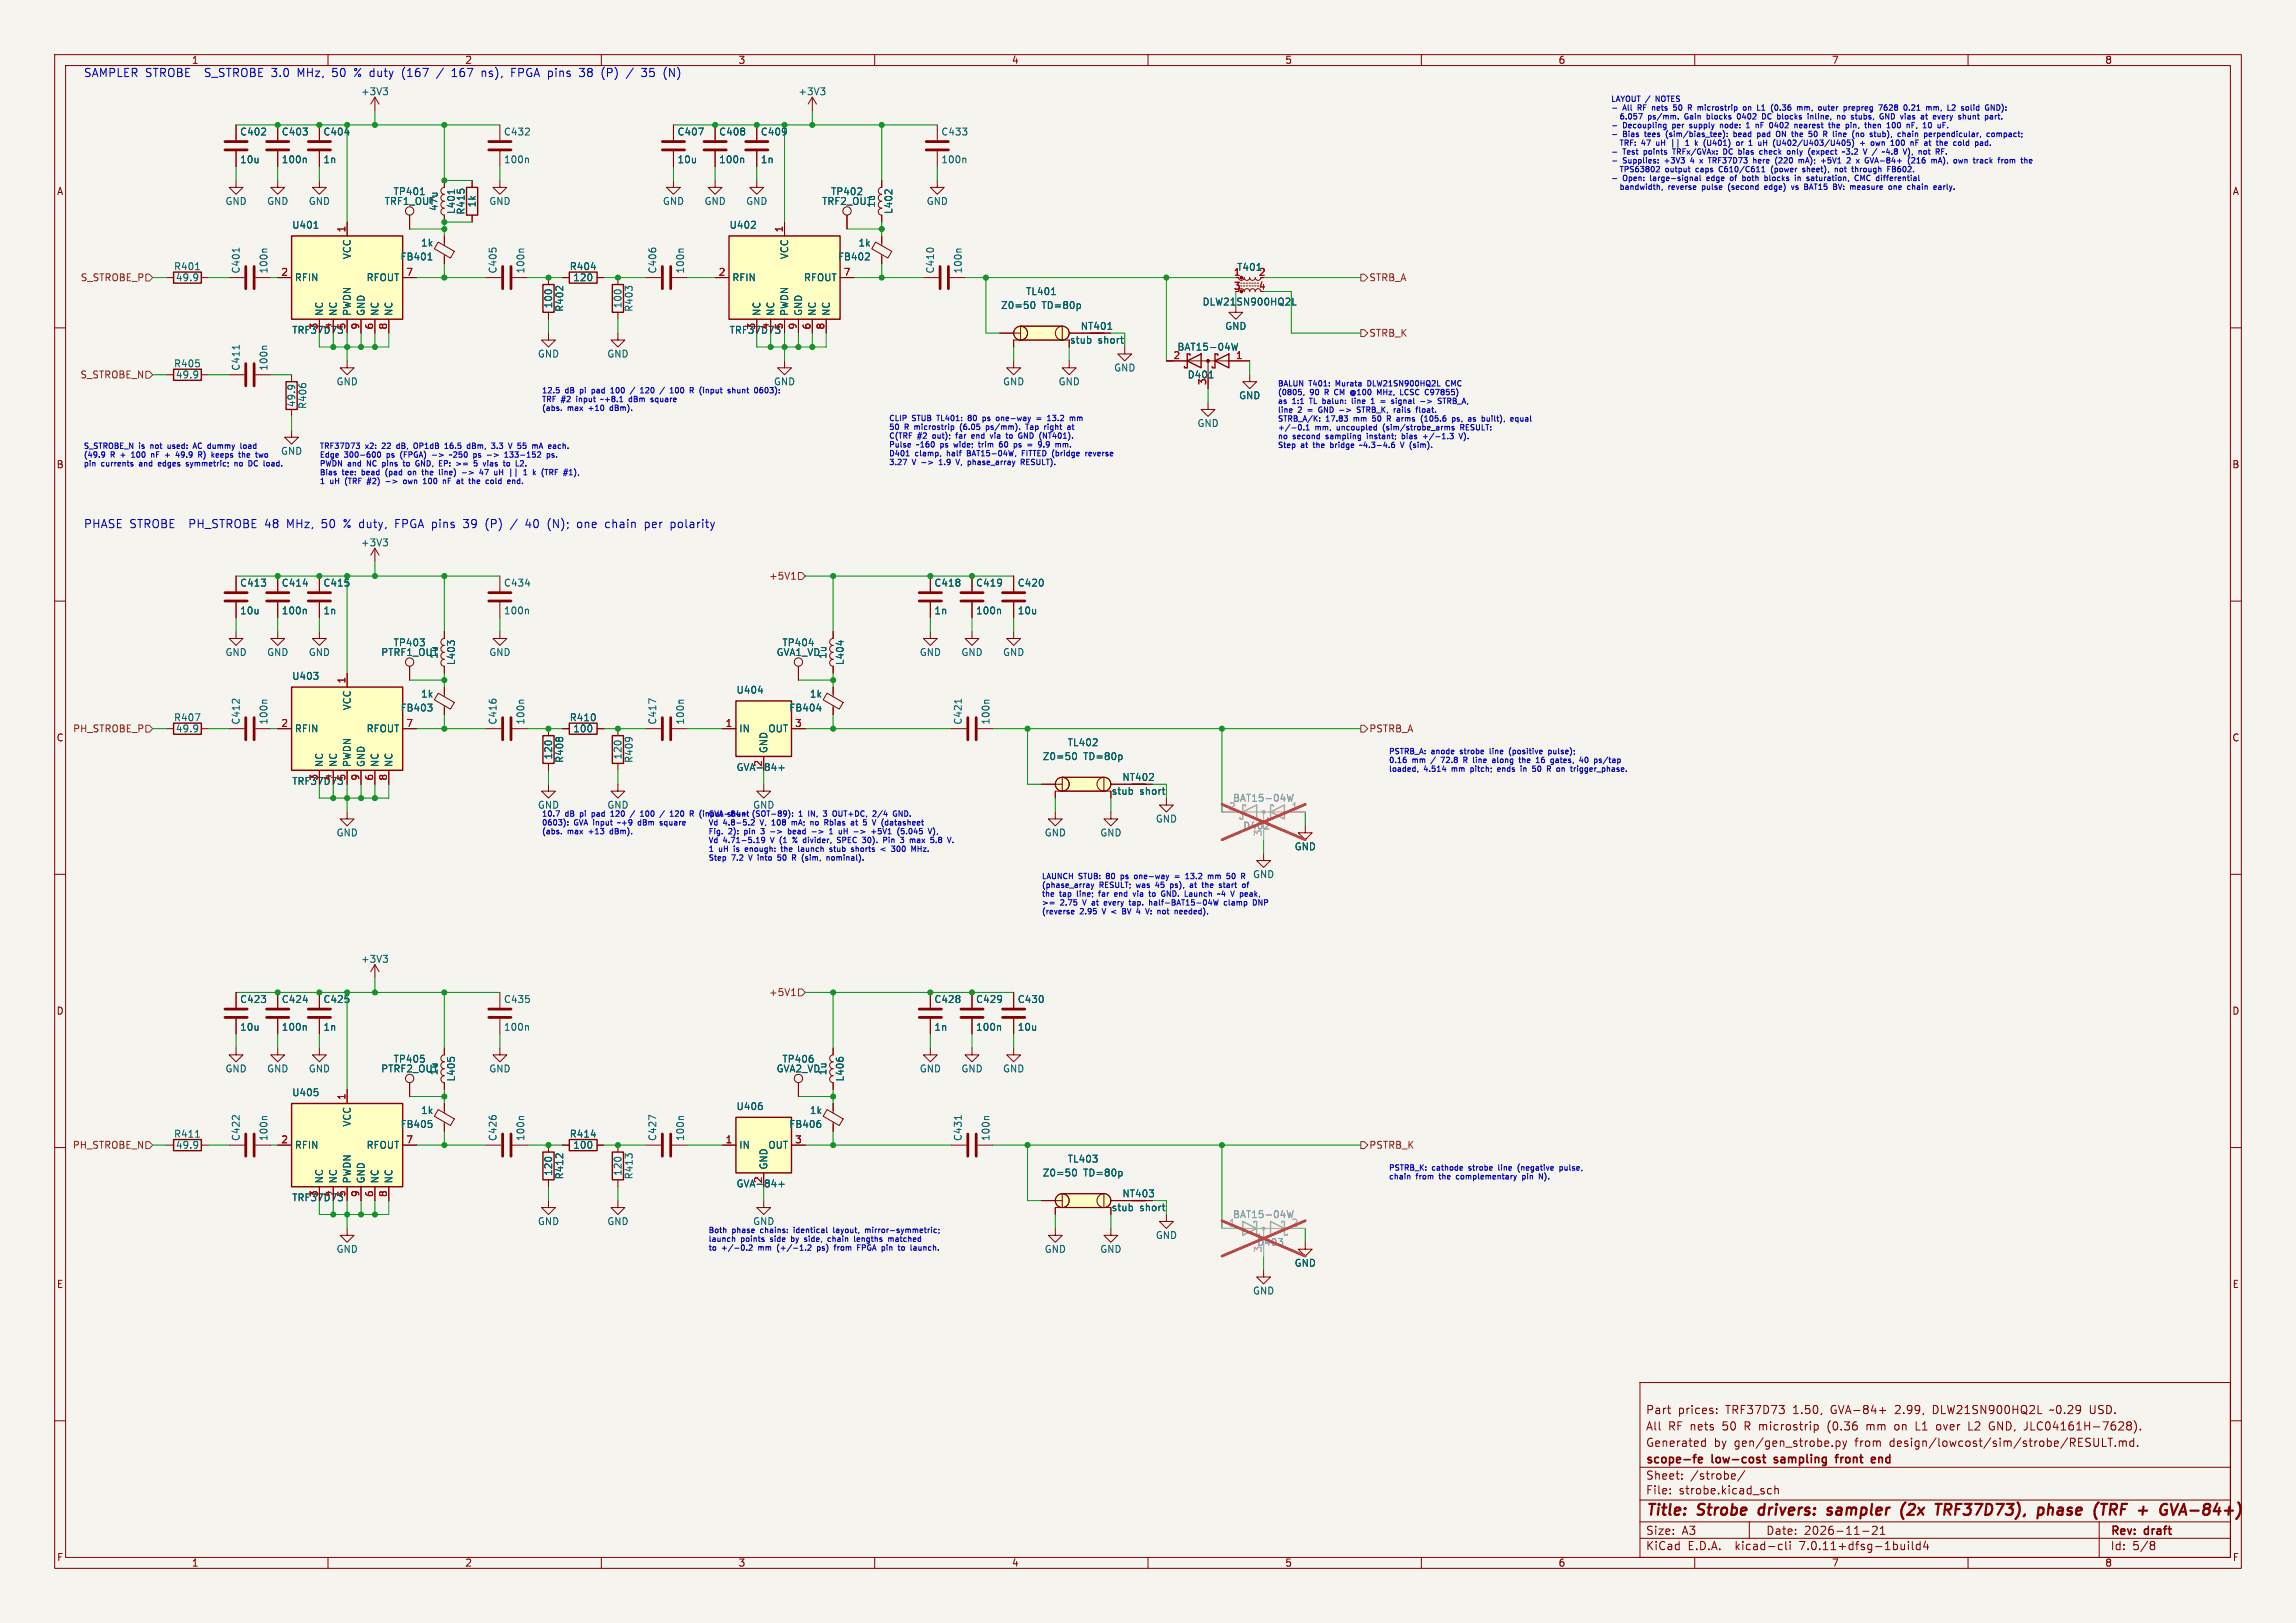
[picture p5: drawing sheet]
<svg xmlns="http://www.w3.org/2000/svg" width="420mm" height="297mm" viewBox="0 0 420 297" stroke-linecap="round" stroke-linejoin="round" font-family="sans-serif">
<defs><g id="words">
<g font-size="2.8" fill="#840000">
<text x="301" y="277.9">Title:</text>
<text x="310.6" y="277.9">Strobe</text>
<text x="322.6" y="277.9">drivers:</text>
<text x="336" y="277.9">sampler</text>
<text x="350.2" y="277.9">(2x</text>
<text x="357.4" y="277.9">TRF37D73),</text>
<text x="376.8" y="277.9">phase</text>
<text x="387.9" y="277.9">(TRF</text>
<text x="396.8" y="277.9">+</text>
<text x="401.6" y="277.9">GVA-84+)</text>
</g>
<g font-size="2.1" fill="#0000c2">
<text x="15.2" y="14.4">SAMPLER STROBE</text>
<text x="37.6" y="14.4">S_STROBE 3.0</text>
<text x="54.9" y="14.4">MHz,</text>
<text x="61.4" y="14.4">50</text>
<text x="65.6" y="14.4">% duty</text>
<text x="74.6" y="14.4">(167</text>
<text x="84" y="14.4">167</text>
<text x="89.6" y="14.4">ns),</text>
<text x="95.2" y="14.4">FPGA pins</text>
<text x="108" y="14.4">38</text>
<text x="112.2" y="14.4">(P)</text>
<text x="117" y="14.4">/</text>
<text x="119.9" y="14.4">35</text>
<text x="124" y="14.4">(N)</text>
<text x="15.2" y="97">PHASE STROBE</text>
<text x="34.8" y="97">PH_STROBE 48</text>
<text x="53" y="97">MHz,</text>
<text x="59.5" y="97">50</text>
<text x="63.6" y="97">% duty,</text>
<text x="73.4" y="97">FPGA pins</text>
<text x="86.2" y="97">39</text>
<text x="90.3" y="97">(P)</text>
<text x="98" y="97">40</text>
<text x="102.2" y="97">(N);</text>
<text x="107.8" y="97">one</text>
<text x="113.1" y="97">chain</text>
<text x="120.4" y="97">per</text>
<text x="125.3" y="97">polarity</text>
</g>
<g font-size="2.1" fill="#840000">
<text x="301" y="262">All</text>
<text x="301" y="259">Part</text>
<text x="305.1" y="262">RF nets</text>
<text x="306.9" y="259">prices:</text>
<text x="315.2" y="262">50</text>
<text x="315.7" y="259">TRF37D73</text>
<text x="319.4" y="262">R microstrip</text>
<text x="328.2" y="259">1.50,</text>
<text x="334.9" y="262">(0.36</text>
<text x="335.2" y="259">GVA-84+</text>
<text x="342.2" y="262">mm</text>
<text x="347.1" y="259">2.99,</text>
<text x="347.5" y="262">on</text>
<text x="351.5" y="262">L1</text>
<text x="354.1" y="259">DLW21SN900HQ2L</text>
<text x="355.4" y="262">over</text>
<text x="361.4" y="262">L2</text>
<text x="365.4" y="262">GND, JLC04161H-7628).</text>
<text x="375.8" y="259">~0.29</text>
<text x="383.2" y="259">USD.</text>
<text x="301" y="268.2">scope-fe</text>
<text x="301" y="265">Generated</text>
<text x="313.2" y="268.2">low-cost</text>
<text x="313.5" y="265">by</text>
<text x="317.3" y="265">gen/gen_strobe.py</text>
<text x="325.3" y="268.2">sampling</text>
<text x="337.1" y="268.2">front</text>
<text x="339.5" y="265">from</text>
<text x="344.2" y="268.2">end</text>
<text x="346" y="265">design/lowcost/sim/strobe/RESULT.md.</text>
<text x="301" y="273.7">File:</text>
<text x="301" y="271">Sheet:</text>
<text x="307.1" y="273.7">strobe.kicad_sch</text>
<text x="309.2" y="271">/strobe/</text>
<text x="301" y="281.1">Size:</text>
<text x="307.6" y="281.1">A3</text>
<text x="323" y="281.1">Date:</text>
<text x="330" y="281.1">2026-11-21</text>
<text x="386" y="281.3">Rev:</text>
<text x="392.4" y="281.3">draft</text>
<text x="301" y="283.9">KiCad</text>
<text x="308.7" y="283.9">E.D.A.</text>
<text x="317.6" y="283.9">kicad-cli</text>
<text x="329.5" y="283.9">7.0.11+dfsg-1build4</text>
<text x="386" y="283.9">Id:</text>
<text x="390.1" y="283.9">5/8</text>
</g>
<g font-size="1.8" fill="#840000">
<text x="35" y="11.9">1</text>
<text x="85" y="11.9">2</text>
<text x="135" y="11.9">3</text>
<text x="185" y="11.9">4</text>
<text x="235" y="11.9">5</text>
<text x="285" y="11.9">6</text>
<text x="335" y="11.9">7</text>
<text x="385" y="11.9">8</text>
<text x="10.3" y="35.9">A</text>
<text x="408.3" y="35.9">A</text>
<text x="195.6" y="63.1">stub</text>
<text x="197.6" y="60.6">NT401</text>
<text x="10.3" y="85.9">B</text>
<text x="408.2" y="85.9">B</text>
<text x="10.3" y="135.9">C</text>
<text x="408.2" y="135.9">C</text>
<text x="205.2" y="143.1">NT402</text>
<text x="10.3" y="185.9">D</text>
<text x="408.2" y="185.9">D</text>
<text x="203.2" y="221.8">stub</text>
<text x="205.2" y="219.3">NT403</text>
<text x="10.3" y="235.9">E</text>
<text x="408.3" y="235.9">E</text>
<text x="10.3" y="285.9">F</text>
<text x="35" y="286.9">1</text>
<text x="85" y="286.9">2</text>
<text x="135" y="286.9">3</text>
<text x="185" y="286.9">4</text>
<text x="235" y="286.9">5</text>
<text x="285" y="286.9">6</text>
<text x="335" y="286.9">7</text>
<text x="385" y="286.9">8</text>
<text x="408.3" y="285.9">F</text>
</g>
<g font-size="1.8" fill="#006464">
<text x="65.9" y="17.6">+3V3</text>
<text x="145.9" y="17.6">+3V3</text>
<text x="43.8" y="25">C402</text>
<text x="51.4" y="25">C403</text>
<text x="59.1" y="25">C404</text>
<text x="92.1" y="25">C432</text>
<text x="123.8" y="25">C407</text>
<text x="131.5" y="25">C408</text>
<text x="139.1" y="25">C409</text>
<text x="172.1" y="25">C433</text>
<text x="43.8" y="30.1">10u</text>
<text x="51.4" y="30.1">100n</text>
<text x="59.1" y="30.1">1n</text>
<text x="71.9" y="35.9">TP401</text>
<text x="92.1" y="30.1">100n</text>
<text x="123.8" y="30.1">10u</text>
<text x="131.5" y="30.1">100n</text>
<text x="139.1" y="30.1">1n</text>
<text x="151.9" y="35.9">TP402</text>
<text x="172.1" y="30.1">100n</text>
<text x="41.1" y="37.7">GND</text>
<text x="48.8" y="37.7">GND</text>
<text x="56.4" y="37.7">GND</text>
<text x="70.3" y="37.7">TRF1_OUT</text>
<text x="80.2" y="38.7" transform="rotate(-90 80.2 38.7)">47u</text>
<text x="83.4" y="39.3" transform="rotate(-90 83.4 39.3)">L401</text>
<text x="85.2" y="39.4" transform="rotate(-90 85.2 39.4)">R415</text>
<text x="87.2" y="38" transform="rotate(-90 87.2 38)">1k</text>
<text x="89.4" y="37.7">GND</text>
<text x="121.2" y="37.7">GND</text>
<text x="128.8" y="37.7">GND</text>
<text x="136.4" y="37.7">GND</text>
<text x="150.3" y="37.7">TRF2_OUT</text>
<text x="160.2" y="38.1" transform="rotate(-90 160.2 38.1)">1u</text>
<text x="163.4" y="39.3" transform="rotate(-90 163.4 39.3)">L402</text>
<text x="169.4" y="37.7">GND</text>
<text x="53.3" y="42">U401</text>
<text x="64.4" y="47.5" transform="rotate(-90 64.4 47.5)">VCC</text>
<text x="73.2" y="47.9">FB401</text>
<text x="76.9" y="45.3">1k</text>
<text x="133.4" y="42">U402</text>
<text x="144.4" y="47.5" transform="rotate(-90 144.4 47.5)">VCC</text>
<text x="153.2" y="47.9">FB402</text>
<text x="156.9" y="45.3">1k</text>
<text x="31.7" y="49.6">R401</text>
<text x="32.1" y="51.7">49.9</text>
<text x="44" y="50.2" transform="rotate(-90 44 50.2)">C401</text>
<text x="49.1" y="50.2" transform="rotate(-90 49.1 50.2)">100n</text>
<text x="53.8" y="51.7">RFIN</text>
<text x="67" y="51.7">RFOUT</text>
<text x="91" y="50.2" transform="rotate(-90 91 50.2)">C405</text>
<text x="96.1" y="50.2" transform="rotate(-90 96.1 50.2)">100n</text>
<text x="104.1" y="49.6">R404</text>
<text x="104.8" y="51.7">120</text>
<text x="120.2" y="50.2" transform="rotate(-90 120.2 50.2)">C406</text>
<text x="125.3" y="50.2" transform="rotate(-90 125.3 50.2)">100n</text>
<text x="133.9" y="51.7">RFIN</text>
<text x="147" y="51.7">RFOUT</text>
<text x="171" y="50.2" transform="rotate(-90 171 50.2)">C410</text>
<text x="176.1" y="50.2" transform="rotate(-90 176.1 50.2)">100n</text>
<text x="226.2" y="49.8">T401</text>
<text x="59.3" y="57.9" transform="rotate(-90 59.3 57.9)">NC</text>
<text x="61.8" y="57.9" transform="rotate(-90 61.8 57.9)">NC</text>
<text x="64.4" y="57.9" transform="rotate(-90 64.4 57.9)">PWDN</text>
<text x="66.9" y="57.9" transform="rotate(-90 66.9 57.9)">GND</text>
<text x="69.4" y="57.9" transform="rotate(-90 69.4 57.9)">NC</text>
<text x="72" y="57.9" transform="rotate(-90 72 57.9)">NC</text>
<text x="101.2" y="56.5" transform="rotate(-90 101.2 56.5)">100</text>
<text x="103.2" y="57.2" transform="rotate(-90 103.2 57.2)">R402</text>
<text x="113.9" y="56.5" transform="rotate(-90 113.9 56.5)">100</text>
<text x="115.9" y="57.2" transform="rotate(-90 115.9 57.2)">R403</text>
<text x="139.3" y="57.9" transform="rotate(-90 139.3 57.9)">NC</text>
<text x="141.8" y="57.9" transform="rotate(-90 141.8 57.9)">NC</text>
<text x="144.4" y="57.9" transform="rotate(-90 144.4 57.9)">PWDN</text>
<text x="146.9" y="57.9" transform="rotate(-90 146.9 57.9)">GND</text>
<text x="149.5" y="57.9" transform="rotate(-90 149.5 57.9)">NC</text>
<text x="152" y="57.9" transform="rotate(-90 152 57.9)">NC</text>
<text x="183" y="56.7">Z0=50</text>
<text x="187.6" y="54.2">TL401</text>
<text x="190.6" y="56.7">TD=80p</text>
<text x="219.9" y="56.1">DLW21SN900HQ2L</text>
<text x="53.3" y="61.3">TRF37D73</text>
<text x="98.3" y="65.6">GND</text>
<text x="111" y="65.6">GND</text>
<text x="133.4" y="61.3">TRF37D73</text>
<text x="200.9" y="63.1">short</text>
<text x="215.3" y="64.4">BAT15-04W</text>
<text x="224" y="60.6">GND</text>
<text x="31.7" y="67.4">R405</text>
<text x="32.1" y="69.4">49.9</text>
<text x="44" y="67.9" transform="rotate(-90 44 67.9)">C411</text>
<text x="49.1" y="67.9" transform="rotate(-90 49.1 67.9)">100n</text>
<text x="61.5" y="70.7">GND</text>
<text x="183.4" y="70.7">GND</text>
<text x="193.5" y="70.7">GND</text>
<text x="203.7" y="68.2">GND</text>
<text x="217.2" y="69.4">D401</text>
<text x="54.2" y="74.6" transform="rotate(-90 54.2 74.6)">49.9</text>
<text x="56.2" y="74.9" transform="rotate(-90 56.2 74.9)">R406</text>
<text x="226.6" y="73.3">GND</text>
<text x="51.3" y="83.4">GND</text>
<text x="218.9" y="78.3">GND</text>
<text x="65.9" y="100.2">+3V3</text>
<text x="43.8" y="107.5">C413</text>
<text x="51.4" y="107.5">C414</text>
<text x="59.1" y="107.5">C415</text>
<text x="92.1" y="107.5">C434</text>
<text x="170.8" y="107.5">C418</text>
<text x="178.4" y="107.5">C419</text>
<text x="186.1" y="107.5">C420</text>
<text x="43.8" y="112.6">10u</text>
<text x="51.4" y="112.6">100n</text>
<text x="59.1" y="112.6">1n</text>
<text x="92.1" y="112.6">100n</text>
<text x="170.8" y="112.6">1n</text>
<text x="178.4" y="112.6">100n</text>
<text x="186.1" y="112.6">10u</text>
<text x="71.9" y="118.5">TP403</text>
<text x="143" y="118.5">TP404</text>
<text x="41.1" y="120.2">GND</text>
<text x="48.8" y="120.2">GND</text>
<text x="53.3" y="124.6">U403</text>
<text x="56.4" y="120.2">GND</text>
<text x="69.6" y="120.2">PTRF1_OUT</text>
<text x="80.2" y="120.7" transform="rotate(-90 80.2 120.7)">1u</text>
<text x="83.4" y="121.8" transform="rotate(-90 83.4 121.8)">L403</text>
<text x="89.4" y="120.2">GND</text>
<text x="142" y="120.2">GVA1_VD</text>
<text x="151.4" y="120.7" transform="rotate(-90 151.4 120.7)">1u</text>
<text x="154.5" y="121.8" transform="rotate(-90 154.5 121.8)">L404</text>
<text x="168.1" y="120.2">GND</text>
<text x="175.8" y="120.2">GND</text>
<text x="183.4" y="120.2">GND</text>
<text x="64.4" y="130.1" transform="rotate(-90 64.4 130.1)">VCC</text>
<text x="73.2" y="130.4">FB403</text>
<text x="76.9" y="127.9">1k</text>
<text x="134.6" y="127.1">U404</text>
<text x="144.3" y="130.4">FB404</text>
<text x="148" y="127.9">1k</text>
<text x="31.7" y="132.2">R407</text>
<text x="32.1" y="134.2">49.9</text>
<text x="44" y="132.7" transform="rotate(-90 44 132.7)">C412</text>
<text x="49.1" y="132.7" transform="rotate(-90 49.1 132.7)">100n</text>
<text x="53.8" y="134.2">RFIN</text>
<text x="67" y="134.2">RFOUT</text>
<text x="91" y="132.7" transform="rotate(-90 91 132.7)">C416</text>
<text x="96.1" y="132.7" transform="rotate(-90 96.1 132.7)">100n</text>
<text x="104.1" y="132.2">R410</text>
<text x="104.8" y="134.2">100</text>
<text x="120.2" y="132.7" transform="rotate(-90 120.2 132.7)">C417</text>
<text x="125.3" y="132.7" transform="rotate(-90 125.3 132.7)">100n</text>
<text x="135.1" y="134.2">IN</text>
<text x="140.4" y="134.2">OUT</text>
<text x="140.6" y="137.9" transform="rotate(-90 140.6 137.9)">GND</text>
<text x="176.1" y="132.7" transform="rotate(-90 176.1 132.7)">C421</text>
<text x="181.2" y="132.7" transform="rotate(-90 181.2 132.7)">100n</text>
<text x="195.2" y="136.8">TL402</text>
<text x="53.3" y="143.8">TRF37D73</text>
<text x="59.3" y="140.5" transform="rotate(-90 59.3 140.5)">NC</text>
<text x="61.8" y="140.5" transform="rotate(-90 61.8 140.5)">NC</text>
<text x="64.4" y="140.5" transform="rotate(-90 64.4 140.5)">PWDN</text>
<text x="66.9" y="140.5" transform="rotate(-90 66.9 140.5)">GND</text>
<text x="69.4" y="140.5" transform="rotate(-90 69.4 140.5)">NC</text>
<text x="72" y="140.5" transform="rotate(-90 72 140.5)">NC</text>
<text x="101.2" y="139.1" transform="rotate(-90 101.2 139.1)">120</text>
<text x="103.2" y="139.7" transform="rotate(-90 103.2 139.7)">R408</text>
<text x="113.9" y="139.1" transform="rotate(-90 113.9 139.1)">120</text>
<text x="115.9" y="139.7" transform="rotate(-90 115.9 139.7)">R409</text>
<text x="134.6" y="141.3">GVA-84+</text>
<text x="190.6" y="139.3">Z0=50</text>
<text x="198.2" y="139.3">TD=80p</text>
<text x="203.2" y="145.6">stub</text>
<text x="208.5" y="145.6">short</text>
<text x="61.5" y="153.3">GND</text>
<text x="191" y="153.3">GND</text>
<text x="201.2" y="153.3">GND</text>
<text x="211.3" y="150.7">GND</text>
<text x="236.7" y="155.8">GND</text>
<text x="229.1" y="160.9">GND</text>
<text x="65.9" y="176.4">+3V3</text>
<text x="43.8" y="183.7">C423</text>
<text x="51.4" y="183.7">C424</text>
<text x="59.1" y="183.7">C425</text>
<text x="92.1" y="183.7">C435</text>
<text x="170.8" y="183.7">C428</text>
<text x="178.4" y="183.7">C429</text>
<text x="186.1" y="183.7">C430</text>
<text x="43.8" y="188.8">10u</text>
<text x="51.4" y="188.8">100n</text>
<text x="59.1" y="188.8">1n</text>
<text x="92.1" y="188.8">100n</text>
<text x="170.8" y="188.8">1n</text>
<text x="178.4" y="188.8">100n</text>
<text x="186.1" y="188.8">10u</text>
<text x="41.1" y="196.4">GND</text>
<text x="48.8" y="196.4">GND</text>
<text x="56.4" y="196.4">GND</text>
<text x="69.6" y="196.4">PTRF2_OUT</text>
<text x="71.9" y="194.7">TP405</text>
<text x="80.2" y="196.9" transform="rotate(-90 80.2 196.9)">1u</text>
<text x="89.4" y="196.4">GND</text>
<text x="142" y="196.4">GVA2_VD</text>
<text x="143" y="194.7">TP406</text>
<text x="151.4" y="196.9" transform="rotate(-90 151.4 196.9)">1u</text>
<text x="168.1" y="196.4">GND</text>
<text x="175.8" y="196.4">GND</text>
<text x="183.4" y="196.4">GND</text>
<text x="53.3" y="200.8">U405</text>
<text x="83.4" y="198" transform="rotate(-90 83.4 198)">L405</text>
<text x="134.6" y="203.3">U406</text>
<text x="154.5" y="198" transform="rotate(-90 154.5 198)">L406</text>
<text x="31.7" y="208.4">R411</text>
<text x="44" y="208.9" transform="rotate(-90 44 208.9)">C422</text>
<text x="49.1" y="208.9" transform="rotate(-90 49.1 208.9)">100n</text>
<text x="64.4" y="206.3" transform="rotate(-90 64.4 206.3)">VCC</text>
<text x="73.2" y="206.6">FB405</text>
<text x="76.9" y="204.1">1k</text>
<text x="91" y="208.9" transform="rotate(-90 91 208.9)">C426</text>
<text x="96.1" y="208.9" transform="rotate(-90 96.1 208.9)">100n</text>
<text x="104.1" y="208.4">R414</text>
<text x="120.2" y="208.9" transform="rotate(-90 120.2 208.9)">C427</text>
<text x="125.3" y="208.9" transform="rotate(-90 125.3 208.9)">100n</text>
<text x="144.3" y="206.6">FB406</text>
<text x="148" y="204.1">1k</text>
<text x="176.1" y="208.9" transform="rotate(-90 176.1 208.9)">C431</text>
<text x="181.2" y="208.9" transform="rotate(-90 181.2 208.9)">100n</text>
<text x="32.1" y="210.4">49.9</text>
<text x="53.8" y="210.4">RFIN</text>
<text x="67" y="210.4">RFOUT</text>
<text x="101.2" y="215.3" transform="rotate(-90 101.2 215.3)">120</text>
<text x="103.2" y="215.9" transform="rotate(-90 103.2 215.9)">R412</text>
<text x="104.8" y="210.4">100</text>
<text x="113.9" y="215.3" transform="rotate(-90 113.9 215.3)">120</text>
<text x="115.9" y="215.9" transform="rotate(-90 115.9 215.9)">R413</text>
<text x="135.1" y="210.4">IN</text>
<text x="140.4" y="210.4">OUT</text>
<text x="140.6" y="214.1" transform="rotate(-90 140.6 214.1)">GND</text>
<text x="190.6" y="215.5">Z0=50</text>
<text x="195.2" y="213">TL403</text>
<text x="198.2" y="215.5">TD=80p</text>
<text x="53.3" y="220">TRF37D73</text>
<text x="59.3" y="216.7" transform="rotate(-90 59.3 216.7)">NC</text>
<text x="61.8" y="216.7" transform="rotate(-90 61.8 216.7)">NC</text>
<text x="64.4" y="216.7" transform="rotate(-90 64.4 216.7)">PWDN</text>
<text x="66.9" y="216.7" transform="rotate(-90 66.9 216.7)">GND</text>
<text x="69.4" y="216.7" transform="rotate(-90 69.4 216.7)">NC</text>
<text x="72" y="216.7" transform="rotate(-90 72 216.7)">NC</text>
<text x="134.6" y="217.5">GVA-84+</text>
<text x="208.5" y="221.8">short</text>
<text x="98.3" y="224.4">GND</text>
<text x="111" y="224.4">GND</text>
<text x="137.7" y="224.4">GND</text>
<text x="211.3" y="226.9">GND</text>
<text x="61.5" y="229.5">GND</text>
<text x="191" y="229.5">GND</text>
<text x="201.2" y="229.5">GND</text>
<text x="236.7" y="232">GND</text>
<text x="229.1" y="237.1">GND</text>
</g>
<g font-size="1.8" fill="#a90000">
<text x="63.2" y="42.6" transform="rotate(-90 63.2 42.6)">1</text>
<text x="143.3" y="42.6" transform="rotate(-90 143.3 42.6)">1</text>
<text x="51.4" y="50.5">2</text>
<text x="74.2" y="50.5">7</text>
<text x="131.4" y="50.5">2</text>
<text x="154.2" y="50.5">7</text>
<text x="225.6" y="50.5">1</text>
<text x="225.6" y="53.1">3</text>
<text x="230.2" y="50.5">2</text>
<text x="230.2" y="53.1">4</text>
<text x="58.2" y="60.4" transform="rotate(-90 58.2 60.4)">3</text>
<text x="60.7" y="60.4" transform="rotate(-90 60.7 60.4)">4</text>
<text x="63.2" y="60.4" transform="rotate(-90 63.2 60.4)">5</text>
<text x="65.8" y="60.4" transform="rotate(-90 65.8 60.4)">9</text>
<text x="68.3" y="60.4" transform="rotate(-90 68.3 60.4)">6</text>
<text x="70.9" y="60.4" transform="rotate(-90 70.9 60.4)">8</text>
<text x="138.2" y="60.4" transform="rotate(-90 138.2 60.4)">3</text>
<text x="140.7" y="60.4" transform="rotate(-90 140.7 60.4)">4</text>
<text x="143.3" y="60.4" transform="rotate(-90 143.3 60.4)">5</text>
<text x="145.8" y="60.4" transform="rotate(-90 145.8 60.4)">9</text>
<text x="148.3" y="60.4" transform="rotate(-90 148.3 60.4)">6</text>
<text x="150.9" y="60.4" transform="rotate(-90 150.9 60.4)">8</text>
<text x="214.6" y="65.8">2</text>
<text x="226" y="65.8">1</text>
<text x="220.7" y="70.6" transform="rotate(-90 220.7 70.6)">3</text>
<text x="63.2" y="125.2" transform="rotate(-90 63.2 125.2)">1</text>
<text x="51.4" y="133.1">2</text>
<text x="74.2" y="133.1">7</text>
<text x="132.6" y="133.1">1</text>
<text x="145.3" y="133.1">3</text>
<text x="58.2" y="142.9" transform="rotate(-90 58.2 142.9)">3</text>
<text x="60.7" y="142.9" transform="rotate(-90 60.7 142.9)">4</text>
<text x="63.2" y="142.9" transform="rotate(-90 63.2 142.9)">5</text>
<text x="65.8" y="142.9" transform="rotate(-90 65.8 142.9)">9</text>
<text x="68.3" y="142.9" transform="rotate(-90 68.3 142.9)">6</text>
<text x="70.9" y="142.9" transform="rotate(-90 70.9 142.9)">8</text>
<text x="139.4" y="140.4" transform="rotate(-90 139.4 140.4)">2</text>
<text x="63.2" y="201.4" transform="rotate(-90 63.2 201.4)">1</text>
<text x="51.4" y="209.3">2</text>
<text x="74.2" y="209.3">7</text>
<text x="132.6" y="209.3">1</text>
<text x="145.3" y="209.3">3</text>
<text x="58.2" y="219.1" transform="rotate(-90 58.2 219.1)">3</text>
<text x="60.7" y="219.1" transform="rotate(-90 60.7 219.1)">4</text>
<text x="63.2" y="219.1" transform="rotate(-90 63.2 219.1)">5</text>
<text x="65.8" y="219.1" transform="rotate(-90 65.8 219.1)">9</text>
<text x="68.3" y="219.1" transform="rotate(-90 68.3 219.1)">6</text>
<text x="70.9" y="219.1" transform="rotate(-90 70.9 219.1)">8</text>
<text x="139.4" y="216.6" transform="rotate(-90 139.4 216.6)">2</text>
</g>
<g font-size="1.8" fill="#725600">
<text x="14.7" y="51.7">S_STROBE_P</text>
<text x="250.4" y="51.7">STRB_A</text>
<text x="250.4" y="61.8">STRB_K</text>
<text x="14.6" y="69.4">S_STROBE_N</text>
<text x="140.6" y="106.3">+5V1</text>
<text x="13.3" y="134.2">PH_STROBE_P</text>
<text x="250.4" y="134.2">PSTRB_A</text>
<text x="140.6" y="182.5">+5V1</text>
<text x="13.2" y="210.4">PH_STROBE_N</text>
<text x="250.4" y="210.4">PSTRB_K</text>
</g>
<g font-size="1.8" fill="#0000c2">
<text x="141.5" y="70.7">GND</text>
<text x="98.3" y="148.2">GND</text>
<text x="111" y="148.2">GND</text>
<text x="137.7" y="148.2">GND</text>
</g>
<g font-size="1.8" fill="#a5a4a2">
<text x="224.7" y="148.3">2</text>
<text x="236.1" y="148.3">1</text>
<text x="230.9" y="153.1" transform="rotate(-90 230.9 153.1)">3</text>
<text x="224.7" y="224.5">1</text>
<text x="236.1" y="224.5">2</text>
<text x="230.9" y="229.3" transform="rotate(-90 230.9 229.3)">3</text>
</g>
<g font-size="1.8" fill="#939391">
<text x="225.4" y="146.9">BAT15-04W</text>
<text x="227.3" y="152">D402</text>
<text x="225.4" y="223.1">BAT15-04W</text>
<text x="229.9" y="228.2">D403</text>
</g>
<g font-size="1.4" fill="#0000c2">
<text x="294.6" y="19">LAYOUT /</text>
<text x="296.7" y="22.2">6.057</text>
<text x="296.9" y="20.6">All</text>
<text x="296.9" y="23.8">Decoupling</text>
<text x="299.8" y="20.6">RF</text>
<text x="302" y="22.2">ps/mm.</text>
<text x="302.7" y="20.6">nets</text>
<text x="303.1" y="19">NOTES</text>
<text x="306.2" y="23.8">per</text>
<text x="306.9" y="20.6">50</text>
<text x="308.9" y="22.2">Gain</text>
<text x="309.6" y="23.8">supply</text>
<text x="309.8" y="20.6">R</text>
<text x="311.8" y="20.6">microstrip</text>
<text x="313.2" y="22.2">blocks</text>
<text x="315.4" y="23.8">node:</text>
<text x="319" y="22.2">0402</text>
<text x="320.4" y="20.6">on</text>
<text x="320.4" y="23.8">1</text>
<text x="322.4" y="23.8">nF</text>
<text x="323.2" y="20.6">L1</text>
<text x="323.9" y="22.2">DC</text>
<text x="325.2" y="23.8">0402</text>
<text x="326" y="20.6">(0.36</text>
<text x="326.9" y="22.2">blocks</text>
<text x="330" y="23.8">nearest</text>
<text x="331" y="20.6">mm,</text>
<text x="332.7" y="22.2">inline,</text>
<text x="335.2" y="20.6">outer</text>
<text x="336.6" y="23.8">the</text>
<text x="338.4" y="22.2">no</text>
<text x="339.9" y="23.8">pin,</text>
<text x="340.1" y="20.6">prepreg</text>
<text x="341.2" y="22.2">stubs,</text>
<text x="343.7" y="23.8">then</text>
<text x="346.7" y="22.2">GND vias</text>
<text x="346.7" y="20.6">7628</text>
<text x="348" y="23.8">100</text>
<text x="351.6" y="20.6">0.21</text>
<text x="351.8" y="23.8">nF,</text>
<text x="354.7" y="22.2">at</text>
<text x="355.1" y="23.8">10</text>
<text x="355.9" y="20.6">mm,</text>
<text x="357.2" y="22.2">every</text>
<text x="358" y="23.8">uF.</text>
<text x="360.1" y="20.6">L2</text>
<text x="362.1" y="22.2">shunt</text>
<text x="362.9" y="20.6">solid</text>
<text x="296.7" y="27">TRF:</text>
<text x="296.9" y="25.4">Bias</text>
<text x="296.9" y="28.6">Test</text>
<text x="300.8" y="27">47</text>
<text x="300.9" y="28.6">points</text>
<text x="301.1" y="25.4">tees</text>
<text x="303.7" y="27">uH</text>
<text x="305.2" y="25.4">(sim/bias_tee):</text>
<text x="306.5" y="28.6">TRFx/GVAx:</text>
<text x="306.7" y="27">||</text>
<text x="309.6" y="27">1</text>
<text x="311.6" y="27">k</text>
<text x="313.4" y="27">(U401)</text>
<text x="316" y="28.6">DC</text>
<text x="317.9" y="25.4">bead</text>
<text x="319" y="28.6">bias</text>
<text x="319.7" y="27">or</text>
<text x="322.2" y="27">1</text>
<text x="322.5" y="25.4">pad</text>
<text x="323.1" y="28.6">check</text>
<text x="324.2" y="27">uH</text>
<text x="326.2" y="25.4">ON</text>
<text x="327.2" y="27">(U402/U403/U405)</text>
<text x="328.4" y="28.6">only</text>
<text x="329.3" y="25.4">the</text>
<text x="332.6" y="28.6">(expect</text>
<text x="332.7" y="25.4">50</text>
<text x="335.6" y="25.4">R</text>
<text x="337.6" y="25.4">line</text>
<text x="339.1" y="28.6">~3.2</text>
<text x="341.4" y="25.4">(no</text>
<text x="343.2" y="28.6">V /</text>
<text x="343.3" y="27">+</text>
<text x="344.9" y="25.4">stub),</text>
<text x="345.6" y="27">own</text>
<text x="347.2" y="28.6">~4.8</text>
<text x="349.5" y="27">100</text>
<text x="350.2" y="25.4">chain</text>
<text x="351.3" y="28.6">V),</text>
<text x="353.3" y="27">nF</text>
<text x="354.3" y="28.6">not</text>
<text x="355.3" y="25.4">perpendicular,</text>
<text x="356.1" y="27">at</text>
<text x="358.6" y="27">the</text>
<text x="362" y="27">cold</text>
<text x="367" y="25.4">compact;</text>
<text x="296.7" y="31.9">TPS63802</text>
<text x="296.7" y="35.1">bandwidth,</text>
<text x="296.9" y="30.3">Supplies:</text>
<text x="296.9" y="33.5">Open:</text>
<text x="302.1" y="33.5">large-signal</text>
<text x="304.7" y="30.3">+3V3</text>
<text x="305.2" y="31.9">output</text>
<text x="305.7" y="35.1">reverse</text>
<text x="309.7" y="30.3">4</text>
<text x="311" y="31.9">caps</text>
<text x="312.1" y="35.1">pulse</text>
<text x="312.7" y="33.5">edge</text>
<text x="313.5" y="30.3">TRF37D73</text>
<text x="315.5" y="31.9">C610/C611</text>
<text x="317.1" y="35.1">(second</text>
<text x="317.2" y="33.5">of</text>
<text x="319.7" y="33.5">both</text>
<text x="322" y="30.3">here</text>
<text x="324" y="33.5">blocks</text>
<text x="324" y="35.1">edge)</text>
<text x="325.2" y="31.9">(power</text>
<text x="326.3" y="30.3">(220</text>
<text x="329.3" y="35.1">vs</text>
<text x="329.9" y="33.5">in</text>
<text x="330.8" y="30.3">mA);</text>
<text x="331.2" y="31.9">sheet),</text>
<text x="331.8" y="35.1">BAT15</text>
<text x="332.3" y="33.5">saturation,</text>
<text x="335.1" y="30.3">+5V1</text>
<text x="337.4" y="35.1">BV:</text>
<text x="337.4" y="31.9">not</text>
<text x="340.2" y="30.3">2</text>
<text x="340.7" y="35.1">measure</text>
<text x="340.8" y="31.9">through</text>
<text x="341.3" y="33.5">CMC</text>
<text x="342.1" y="30.3">x</text>
<text x="344" y="30.3">GVA-84+</text>
<text x="345.5" y="33.5">differential</text>
<text x="347.5" y="31.9">FB602.</text>
<text x="348" y="35.1">one</text>
<text x="351.7" y="35.1">chain</text>
<text x="352.1" y="30.3">(216</text>
<text x="356.6" y="30.3">mA),</text>
<text x="356.8" y="35.1">early.</text>
<text x="361" y="30.3">own</text>
<text x="364.9" y="30.3">track</text>
<text x="369.6" y="30.3">from</text>
<text x="233.7" y="71.1">BALUN</text>
<text x="239.5" y="71.1">T401:</text>
<text x="244.6" y="71.1">Murata</text>
<text x="250.6" y="71.1">DLW21SN900HQ2L</text>
<text x="265.2" y="71.1">CMC</text>
<text x="99.1" y="72.3">12.5</text>
<text x="99.1" y="73.9">TRF #2</text>
<text x="99.1" y="75.5">(abs.</text>
<text x="103.4" y="72.3">dB</text>
<text x="103.8" y="75.5">max</text>
<text x="105.7" y="73.9">input</text>
<text x="106.3" y="72.3">pi</text>
<text x="107.9" y="75.5">+10</text>
<text x="108.7" y="72.3">pad</text>
<text x="110.5" y="73.9">~+8.1</text>
<text x="112.1" y="75.5">dBm).</text>
<text x="112.5" y="72.3">100</text>
<text x="115.8" y="73.9">dBm</text>
<text x="116.3" y="72.3">/</text>
<text x="118.4" y="72.3">120</text>
<text x="120.1" y="73.9">square</text>
<text x="122.3" y="72.3">/</text>
<text x="124.4" y="72.3">100</text>
<text x="128.2" y="72.3">R</text>
<text x="130.3" y="72.3">(input</text>
<text x="135.7" y="72.3">shunt</text>
<text x="140.8" y="72.3">0603):</text>
<text x="162.6" y="77.4">CLIP</text>
<text x="166.9" y="77.4">STUB</text>
<text x="171.6" y="77.4">TL401:</text>
<text x="177.6" y="77.4">80</text>
<text x="180.5" y="77.4">ps</text>
<text x="183.2" y="77.4">one-way</text>
<text x="190.9" y="77.4">=</text>
<text x="193.1" y="77.4">13.2</text>
<text x="197.5" y="77.4">mm</text>
<text x="233.7" y="72.7">(0805,</text>
<text x="233.7" y="74.3">as</text>
<text x="233.7" y="75.9">line</text>
<text x="233.7" y="77.5">STRB_A/K:</text>
<text x="236.4" y="74.3">1:1</text>
<text x="237.5" y="75.9">2</text>
<text x="239.4" y="75.9">=</text>
<text x="239.7" y="72.7">90</text>
<text x="239.8" y="74.3">TL balun:</text>
<text x="241.7" y="75.9">GND -&gt;</text>
<text x="242.6" y="77.5">17.83</text>
<text x="242.6" y="72.7">R</text>
<text x="244.6" y="72.7">CM</text>
<text x="247.8" y="72.7">@100</text>
<text x="247.9" y="77.5">mm</text>
<text x="248" y="74.3">line</text>
<text x="249.3" y="75.9">STRB_K,</text>
<text x="251.5" y="77.5">50</text>
<text x="251.8" y="74.3">1</text>
<text x="252.9" y="72.7">MHz,</text>
<text x="253.8" y="74.3">=</text>
<text x="254.5" y="77.5">R</text>
<text x="256.1" y="74.3">signal</text>
<text x="256.2" y="75.9">rails</text>
<text x="256.5" y="77.5">arms</text>
<text x="257.4" y="72.7">LCSC</text>
<text x="260.6" y="75.9">float.</text>
<text x="261.2" y="77.5">(105.6</text>
<text x="261.6" y="74.3">-&gt;</text>
<text x="262.2" y="72.7">C97855)</text>
<text x="265.1" y="74.3">STRB_A,</text>
<text x="267.1" y="77.5">ps,</text>
<text x="270.4" y="77.5">as</text>
<text x="273.1" y="77.5">built),</text>
<text x="278.6" y="77.5">equal</text>
<text x="15.2" y="82.5">S_STROBE_N</text>
<text x="25.4" y="82.5">is</text>
<text x="27.8" y="82.5">not</text>
<text x="31.2" y="82.5">used:</text>
<text x="36.1" y="82.5">AC dummy</text>
<text x="45.3" y="82.5">load</text>
<text x="58.4" y="82.5">TRF37D73</text>
<text x="66.9" y="82.5">x2:</text>
<text x="70.1" y="82.5">22</text>
<text x="73" y="82.5">dB,</text>
<text x="76.4" y="82.5">OP1dB</text>
<text x="82.4" y="82.5">16.5</text>
<text x="86.7" y="82.5">dBm,</text>
<text x="91.5" y="82.5">3.3</text>
<text x="94.9" y="82.5">V 55</text>
<text x="99.7" y="82.5">mA</text>
<text x="102.9" y="82.5">each.</text>
<text x="162.6" y="79">50</text>
<text x="162.6" y="80.6">C(TRF</text>
<text x="162.6" y="82.2">Pulse</text>
<text x="162.6" y="83.8">D401</text>
<text x="165.5" y="79">R</text>
<text x="167.4" y="83.8">clamp,</text>
<text x="167.5" y="79">microstrip</text>
<text x="167.7" y="82.2">~160</text>
<text x="167.9" y="80.6">#2</text>
<text x="170.8" y="80.6">out);</text>
<text x="172.3" y="82.2">ps</text>
<text x="173.5" y="83.8">half</text>
<text x="175" y="82.2">wide;</text>
<text x="175.4" y="80.6">far</text>
<text x="176.1" y="79">(6.05</text>
<text x="177.4" y="83.8">BAT15-04W,</text>
<text x="178.5" y="80.6">end</text>
<text x="179.8" y="82.2">trim</text>
<text x="181.1" y="79">ps/mm).</text>
<text x="182.2" y="80.6">via</text>
<text x="183.8" y="82.2">60</text>
<text x="185.3" y="80.6">to</text>
<text x="186.7" y="82.2">ps</text>
<text x="187.7" y="83.8">FITTED (bridge</text>
<text x="187.8" y="80.6">GND (NT401).</text>
<text x="188.7" y="79">Tap</text>
<text x="189.5" y="82.2">=</text>
<text x="191.7" y="82.2">9.9</text>
<text x="192.3" y="79">right</text>
<text x="195.1" y="82.2">mm.</text>
<text x="199.8" y="83.8">reverse</text>
<text x="233.7" y="79.1">+/-0.1</text>
<text x="233.7" y="80.7">no</text>
<text x="233.7" y="82.3">Step</text>
<text x="236.5" y="80.7">second</text>
<text x="238" y="82.3">at</text>
<text x="240.5" y="82.3">the</text>
<text x="240.6" y="79.1">mm,</text>
<text x="242.8" y="80.7">sampling</text>
<text x="243.8" y="82.3">bridge</text>
<text x="244.8" y="79.1">uncoupled</text>
<text x="249.5" y="82.3">~4.3-4.6</text>
<text x="250.5" y="80.7">instant;</text>
<text x="253.5" y="79.1">(sim/strobe_arms</text>
<text x="257.2" y="80.7">bias</text>
<text x="257.3" y="82.3">V (sim).</text>
<text x="261.3" y="80.7">+/-1.3</text>
<text x="267.9" y="79.1">RESULT:</text>
<text x="268.2" y="80.7">V).</text>
<text x="15.2" y="84.1">(49.9</text>
<text x="15.2" y="85.7">pin</text>
<text x="18.5" y="85.7">currents</text>
<text x="20.3" y="84.1">R</text>
<text x="22.3" y="84.1">+</text>
<text x="24.5" y="84.1">100</text>
<text x="25.7" y="85.7">and</text>
<text x="28.4" y="84.1">nF</text>
<text x="29.4" y="85.7">edges</text>
<text x="33.5" y="84.1">49.9</text>
<text x="34.8" y="85.7">symmetric;</text>
<text x="37.8" y="84.1">R)</text>
<text x="40.5" y="84.1">keeps</text>
<text x="43.9" y="85.7">no</text>
<text x="45.7" y="84.1">the</text>
<text x="46.7" y="85.7">DC</text>
<text x="49.1" y="84.1">two</text>
<text x="49.8" y="85.7">load.</text>
<text x="58.4" y="84.1">Edge</text>
<text x="58.4" y="85.7">PWDN and</text>
<text x="58.4" y="87.3">Bias</text>
<text x="58.4" y="88.9">1</text>
<text x="60.4" y="88.9">uH</text>
<text x="62.6" y="87.3">tee:</text>
<text x="63" y="84.1">300-600</text>
<text x="63.4" y="88.9">(TRF</text>
<text x="66.4" y="87.3">bead</text>
<text x="67.4" y="85.7">NC</text>
<text x="67.7" y="88.9">#2)</text>
<text x="70.4" y="85.7">pins</text>
<text x="71" y="84.1">ps</text>
<text x="71" y="87.3">(pad</text>
<text x="71.3" y="88.9">-&gt;</text>
<text x="73.7" y="84.1">(FPGA)</text>
<text x="74.5" y="85.7">to</text>
<text x="74.8" y="88.9">own</text>
<text x="75.4" y="87.3">on</text>
<text x="77" y="85.7">GND,</text>
<text x="78.2" y="87.3">the</text>
<text x="78.7" y="88.9">100</text>
<text x="79.8" y="84.1">-&gt;</text>
<text x="81.6" y="85.7">EP:</text>
<text x="81.6" y="87.3">line)</text>
<text x="82.6" y="88.9">nF</text>
<text x="83.3" y="84.1">~250</text>
<text x="85" y="85.7">&gt;=</text>
<text x="85.3" y="88.9">at</text>
<text x="86" y="87.3">-&gt;</text>
<text x="87.8" y="88.9">the</text>
<text x="87.9" y="84.1">ps</text>
<text x="88.5" y="85.7">5</text>
<text x="89.5" y="87.3">47</text>
<text x="90.4" y="85.7">vias</text>
<text x="90.6" y="84.1">-&gt;</text>
<text x="91.2" y="88.9">cold</text>
<text x="94.1" y="84.1">133-152</text>
<text x="94.4" y="85.7">to</text>
<text x="95.4" y="88.9">end.</text>
<text x="95.4" y="87.3">||</text>
<text x="98.3" y="87.3">1</text>
<text x="100.3" y="87.3">k</text>
<text x="102.1" y="84.1">ps.</text>
<text x="102.1" y="87.3">(TRF</text>
<text x="162.6" y="85.5">3.27</text>
<text x="166.9" y="85.5">V -&gt;</text>
<text x="172.3" y="85.5">1.9</text>
<text x="175.7" y="85.5">V,</text>
<text x="178" y="85.5">phase_array</text>
<text x="188" y="85.5">RESULT).</text>
<text x="254" y="138.4">PSTRB_A:</text>
<text x="254" y="140">0.16</text>
<text x="254" y="141.6">loaded,</text>
<text x="258.4" y="140">mm</text>
<text x="260.5" y="141.6">4.514</text>
<text x="261.8" y="138.4">anode</text>
<text x="262" y="140">/</text>
<text x="264.1" y="140">72.8</text>
<text x="265.8" y="141.6">mm</text>
<text x="267.3" y="138.4">strobe</text>
<text x="268.5" y="140">R</text>
<text x="269.5" y="141.6">pitch;</text>
<text x="270.5" y="140">line</text>
<text x="273" y="138.4">line</text>
<text x="274.3" y="140">along</text>
<text x="274.7" y="141.6">ends</text>
<text x="276.8" y="138.4">(positive</text>
<text x="279.2" y="141.6">in</text>
<text x="279.4" y="140">the</text>
<text x="281.6" y="141.6">50</text>
<text x="282.8" y="140">16</text>
<text x="284.2" y="138.4">pulse);</text>
<text x="284.5" y="141.6">R</text>
<text x="285.7" y="140">gates,</text>
<text x="286.5" y="141.6">on</text>
<text x="289.4" y="141.6">trigger_phase.</text>
<text x="291.2" y="140">40</text>
<text x="294.2" y="140">ps/tap</text>
<text x="99.1" y="149.8">10.7</text>
<text x="103.4" y="149.8">dB</text>
<text x="106.3" y="149.8">pi</text>
<text x="108.7" y="149.8">pad</text>
<text x="112.5" y="149.8">120</text>
<text x="118.4" y="149.8">100</text>
<text x="122.3" y="149.8">/</text>
<text x="124.4" y="149.8">120</text>
<text x="128.2" y="149.8">R GVA-84+ shunt</text>
<text x="130.3" y="149.8">(input</text>
<text x="137.7" y="149.8">(SOT-89):</text>
<text x="146.4" y="149.8">1</text>
<text x="148.4" y="149.8">IN,</text>
<text x="151.4" y="149.8">3</text>
<text x="153.3" y="149.8">OUT+DC,</text>
<text x="160.9" y="149.8">2/4</text>
<text x="164.9" y="149.8">GND.</text>
<text x="99.1" y="151.4">0603):</text>
<text x="99.1" y="153">(abs.</text>
<text x="103.8" y="153">max</text>
<text x="105" y="151.4">GVA input</text>
<text x="107.9" y="153">+13</text>
<text x="112.1" y="153">dBm).</text>
<text x="113.5" y="151.4">~+9</text>
<text x="117.5" y="151.4">dBm</text>
<text x="121.7" y="151.4">square</text>
<text x="129.5" y="151.4">Vd</text>
<text x="129.5" y="153">Fig.</text>
<text x="129.5" y="154.6">Vd</text>
<text x="132.3" y="151.4">4.8-5.2</text>
<text x="132.3" y="154.6">4.71-5.19</text>
<text x="133.3" y="153">2):</text>
<text x="136.4" y="153">pin</text>
<text x="139.3" y="151.4">V,</text>
<text x="139.7" y="153">3</text>
<text x="141.2" y="154.6">V (1</text>
<text x="141.7" y="153">-&gt;</text>
<text x="141.7" y="151.4">108</text>
<text x="145.2" y="153">bead</text>
<text x="145.6" y="151.4">mA;</text>
<text x="145.8" y="154.6">% divider,</text>
<text x="149.3" y="151.4">no</text>
<text x="149.8" y="153">-&gt;</text>
<text x="152.1" y="151.4">Rbias</text>
<text x="153.2" y="153">1</text>
<text x="154.4" y="154.6">SPEC</text>
<text x="155.2" y="153">uH</text>
<text x="157.2" y="151.4">at</text>
<text x="158.2" y="153">-&gt;</text>
<text x="159.3" y="154.6">30).</text>
<text x="159.7" y="151.4">5</text>
<text x="161.7" y="151.4">V (datasheet</text>
<text x="161.7" y="153">+5V1</text>
<text x="163.4" y="154.6">Pin</text>
<text x="166.7" y="153">(5.045</text>
<text x="166.8" y="154.6">3</text>
<text x="168.7" y="154.6">max</text>
<text x="172.8" y="154.6">5.8</text>
<text x="129.5" y="156.2">1</text>
<text x="129.5" y="157.8">Step</text>
<text x="131.5" y="156.2">uH</text>
<text x="133.8" y="157.8">7.2</text>
<text x="134.5" y="156.2">is</text>
<text x="136.8" y="156.2">enough:</text>
<text x="137.2" y="157.8">V into</text>
<text x="143" y="157.8">50</text>
<text x="143.7" y="156.2">the</text>
<text x="145.9" y="157.8">R</text>
<text x="147" y="156.2">launch</text>
<text x="147.9" y="157.8">(sim,</text>
<text x="152.7" y="157.8">nominal).</text>
<text x="153" y="156.2">stub</text>
<text x="157.2" y="156.2">shorts</text>
<text x="162.9" y="156.2">&lt;</text>
<text x="165.1" y="156.2">300</text>
<text x="169" y="156.2">MHz.</text>
<text x="190.5" y="161.2">LAUNCH</text>
<text x="197.3" y="161.2">STUB:</text>
<text x="202.6" y="161.2">80</text>
<text x="205.5" y="161.2">ps</text>
<text x="208.2" y="161.2">one-way</text>
<text x="215.9" y="161.2">=</text>
<text x="218.1" y="161.2">13.2</text>
<text x="222.5" y="161.2">mm</text>
<text x="226.2" y="161.2">50</text>
<text x="190.5" y="162.8">(phase_array</text>
<text x="190.5" y="164.4">the</text>
<text x="190.5" y="166.1">&gt;=</text>
<text x="190.5" y="167.7">(reverse</text>
<text x="193.9" y="164.4">tap</text>
<text x="194" y="166.1">2.75</text>
<text x="197.3" y="164.4">line;</text>
<text x="197.6" y="167.7">2.95</text>
<text x="198.3" y="166.1">V at</text>
<text x="201.1" y="162.8">RESULT;</text>
<text x="201.5" y="164.4">far</text>
<text x="201.9" y="167.7">V &lt;</text>
<text x="202.7" y="166.1">every</text>
<text x="204.6" y="164.4">end</text>
<text x="206.1" y="167.7">BV</text>
<text x="207.6" y="166.1">tap.</text>
<text x="208.1" y="162.8">was</text>
<text x="208.3" y="164.4">via</text>
<text x="208.9" y="167.7">4</text>
<text x="210.9" y="167.7">V:</text>
<text x="211.5" y="164.4">to</text>
<text x="211.5" y="166.1">half-BAT15-04W</text>
<text x="211.9" y="162.8">45</text>
<text x="213.3" y="167.7">not</text>
<text x="214" y="164.4">GND.</text>
<text x="214.8" y="162.8">ps),</text>
<text x="216.7" y="167.7">needed).</text>
<text x="218.5" y="164.4">Launch</text>
<text x="218.7" y="162.8">at</text>
<text x="221.2" y="162.8">the</text>
<text x="224.5" y="162.8">start</text>
<text x="224.8" y="164.4">~4</text>
<text x="225.4" y="166.1">clamp</text>
<text x="227.5" y="164.4">V peak,</text>
<text x="231" y="166.1">DNP</text>
<text x="254" y="214.6">PSTRB_K:</text>
<text x="262" y="214.6">cathode</text>
<text x="268.9" y="214.6">strobe</text>
<text x="274.6" y="214.6">line</text>
<text x="278.4" y="214.6">(negative</text>
<text x="286.3" y="214.6">pulse,</text>
<text x="254" y="216.2">chain</text>
<text x="259.1" y="216.2">from</text>
<text x="263.5" y="216.2">the</text>
<text x="266.9" y="216.2">complementary</text>
<text x="279.2" y="216.2">pin</text>
<text x="282.5" y="216.2">N).</text>
<text x="129.5" y="226">Both</text>
<text x="129.5" y="227.6">launch</text>
<text x="133.9" y="226">phase</text>
<text x="135.6" y="227.6">points</text>
<text x="139.3" y="226">chains:</text>
<text x="141.1" y="227.6">side</text>
<text x="145.2" y="227.6">by</text>
<text x="145.7" y="226">identical</text>
<text x="147.9" y="227.6">side,</text>
<text x="152.4" y="227.6">chain</text>
<text x="153.2" y="226">layout,</text>
<text x="157.5" y="227.6">lengths</text>
<text x="159.3" y="226">mirror-symmetric;</text>
<text x="164" y="227.6">matched</text>
<text x="129.5" y="229.2">to</text>
<text x="132" y="229.2">+/-0.2</text>
<text x="139" y="229.2">mm</text>
<text x="142.6" y="229.2">(+/-1.2</text>
<text x="150.2" y="229.2">ps)</text>
<text x="153.6" y="229.2">from</text>
<text x="158.1" y="229.2">FPGA pin</text>
<text x="166.1" y="229.2">to</text>
<text x="168.6" y="229.2">launch.</text>
</g>
<text font-size="1.4" fill="#006464" x="229.1" y="161.2">R</text>
</g></defs>
<path d="M0 0h420v297h-420z" fill="#f5f4ef" stroke="#f5f4ef" stroke-width=".18"/>
<g fill="none" stroke="#840000" stroke-width=".18">
<path d="M10 10h400v277h-400zM12 12h396v273h-396zM60 10v2M68.6 17.8v2.5M68.6 17.8l-.8 1.3M68.6 17.8l.7 1.3M110 10v2M148.6 17.8l-.8 1.3M148.6 17.8v2.5M148.6 17.8l.8 1.3M160 10v2M210 10v2"/>
<path d="M260 10v2M310 10v2M360 10v2M43.2 33v1.3h1.2l-1.2 1.3-1.3-1.3h1.3M43.2 22.9v2.8M43.2 27.7v2.8M50.8 33v1.3h1.3l-1.3 1.3-1.3-1.3h1.3M50.8 22.9v2.8M50.8 27.7v2.8M58.4 33v1.3h1.3l-1.3 1.3-1.3-1.3h1.3M58.4 22.9v2.8M58.4 27.7v2.8"/>
<path d="M74.9 39.4v2.5M81.3 33v1.3a.64 .64 0 0 0-.7 .6 .64 .64 0 0 0 .7 .7 .64 .64 0 0 0-.7 .6 .64 .64 0 0 0 .7 .6 .64 .64 0 0 0-.7 .7 .64 .64 0 0 0 .7 .6 .64 .64 0 0 0-.7 .6 .64 .64 0 0 0 .7 .7v1.2M86.4 33v1.3M86.4 39.4v1.2M91.4 33v1.3h1.3l-1.3 1.3-1.2-1.3h1.2M91.4 22.9v2.8M91.4 27.7v2.8M123.2 33v1.3h1.3l-1.3 1.3-1.3-1.3h1.3M123.2 22.9v2.8M123.2 27.7v2.8M130.8 33v1.3h1.3l-1.3 1.3-1.3-1.3h1.3M130.8 22.9v2.8"/>
<path d="M130.8 27.7v2.8M138.4 33v1.3h1.3l-1.3 1.3-1.2-1.3h1.2M138.4 22.9v2.8M138.4 27.7v2.8M154.9 39.4v2.5M161.3 33v1.3a.64 .64 0 0 0-.6 .6 .64 .64 0 0 0 .6 .7 .64 .64 0 0 0-.6 .6 .64 .64 0 0 0 .6 .6 .64 .64 0 0 0-.6 .7 .64 .64 0 0 0 .6 .6 .64 .64 0 0 0-.6 .6 .64 .64 0 0 0 .6 .7v1.2M171.4 33v1.3h1.3l-1.3 1.3-1.2-1.3h1.2M171.4 22.9v2.8M171.4 27.7v2.8M10 60h2M30.5 50.8h1.2M36.8 50.8h1.3"/>
<path d="M41.9 50.8h2.8M46.7 50.8h2.8M50.8 50.8h2.5M58.4 58.4v2.6M61 58.4v2.6M63.5 40.6v2.6M63.5 58.4v2.6M66 58.4v2.6M68.6 58.4v2.6M71.1 58.4v2.6M73.7 50.8h2.5M80.2 44.3l2.9 1.7-.7 1.2-2.9-1.7z"/>
<path d="M81.3 43.2v1.7M81.3 46.6v1.7M88.9 50.8h2.8M93.7 50.8h2.8M100.3 50.8v1.3M100.3 57.2v1.2M102.9 50.8h1.2M109.2 50.8h1.3M113 50.8v1.3M113 57.2v1.2M118.1 50.8h2.8M122.9 50.8h2.8"/>
<path d="M130.8 50.8h2.5M138.4 58.4v2.6M141 58.4v2.6M143.5 40.6v2.6M143.5 58.4v2.6M146 58.4v2.6M148.6 58.4v2.6M151.1 58.4v2.6M153.7 50.8h2.5M160.2 44.3l2.9 1.7-.7 1.2-2.9-1.7zM161.3 43.2v1.7M161.3 46.6v1.7"/>
<path d="M168.9 50.8h2.8M173.7 50.8h2.8M186.7 59.7h7.6v2.5h-7.6zM186.7 59.7h7.6M194.4 59.7a1.27 1.27 0 0 1 1.2 1.3 1.27 1.27 0 0 1-1.2 1.2M226.1 55.9v1.3h1.2l-1.2 1.2-1.3-1.2h1.3M226.6 50.8l.1 .3 .4 .2 .3-.1 .2-.4 .1 .3 .3 .2 .4-.1 .2-.4 .2 .4 .5 .1 .2-.2 .1-.3 .2 .4 .4 .1 .3-.2 .1-.3M226.6 53.3l.1-.3 .4-.2 .3 .2 .2 .3 .1-.3 .2-.1h.5l.2 .4 .2-.4 .4-.1 .3 .2 .1 .3M226.9 51.8h.3M226.9 52.3h.3M227.5 51.8h.2M227.5 52.3h.2"/>
<path d="M228 51.8h.2M228 52.3h.2M228.5 51.8h.2M228.5 52.3h.2M229 51.8h.2M229 52.3h.2M229.5 51.8h.2M229.5 52.3h.2M408 60h2M30.5 68.6h1.2M36.8 68.6h1.3M41.9 68.6h2.8"/>
<path d="M46.7 68.6h2.8M53.3 78.7v1.3h1.3l-1.3 1.3-1.2-1.3h1.2M53.3 68.6v1.3M53.3 74.9v1.3M63.5 66v1.3h1.3l-1.3 1.3-1.3-1.3h1.3M100.3 61v1.2h1.3l-1.3 1.3-1.2-1.3h1.2M113 61v1.2h1.3l-1.3 1.3-1.2-1.3h1.2M143.5 66v1.3h1.3l-1.3 1.3-1.3-1.3h1.3M182.9 61h3.8M185.4 66v1.3h1.3l-1.3 1.3-1.3-1.3h1.3M195.6 66v1.3h1.2l-1.2 1.3-1.3-1.3h1.3M195.6 62.2h-10.2v1.3"/>
<path d="M195.6 61h2.5M200.7 61h2.5M205.7 63.5v1.3h1.3l-1.3 1.2-1.2-1.2h1.2M213.4 66h15.2M221 73.7v1.2h1.2l-1.2 1.3-1.3-1.3h1.3M221 66v5.1M228.6 68.6v1.3h1.3l-1.3 1.2-1.3-1.2h1.3M10 110h2M43.2 115.6v1.2h1.2l-1.2 1.3-1.3-1.3h1.3M43.2 105.4v2.8M43.2 110.2v2.8M50.8 115.6v1.2h1.3l-1.3 1.3-1.3-1.3h1.3"/>
<path d="M50.8 105.4v2.8M50.8 110.2v2.8M58.4 115.6v1.2h1.3l-1.3 1.3-1.3-1.3h1.3M58.4 105.4v2.8M58.4 110.2v2.8M68.6 100.3v2.6M68.6 100.3l-.8 1.3M68.6 100.3l.7 1.3M81.3 115.6v1.2a.64 .64 0 0 0-.7 .7 .64 .64 0 0 0 .7 .6 .64 .64 0 0 0-.7 .6 .64 .64 0 0 0 .7 .7 .64 .64 0 0 0-.7 .6 .64 .64 0 0 0 .7 .7 .64 .64 0 0 0-.7 .6 .64 .64 0 0 0 .7 .6v1.3M91.4 115.6v1.2h1.3l-1.3 1.3-1.2-1.3h1.2M91.4 105.4v2.8M91.4 110.2v2.8"/>
<path d="M152.4 115.6v1.2a.64 .64 0 0 0-.6 .7 .64 .64 0 0 0 .6 .6 .64 .64 0 0 0-.6 .6 .64 .64 0 0 0 .6 .7 .64 .64 0 0 0-.6 .6 .64 .64 0 0 0 .6 .7 .64 .64 0 0 0-.6 .6 .64 .64 0 0 0 .6 .6v1.3M170.2 115.6v1.2h1.2l-1.2 1.3-1.3-1.3h1.3M170.2 105.4v2.8M170.2 110.2v2.8M177.8 115.6v1.2h1.3l-1.3 1.3-1.3-1.3h1.3M177.8 105.4v2.8M177.8 110.2v2.8M185.4 115.6v1.2h1.3l-1.3 1.3-1.3-1.3h1.3M185.4 105.4v2.8M185.4 110.2v2.8M408 110h2M30.5 133.4h1.2"/>
<path d="M36.8 133.4h1.3M41.9 133.4h2.8M46.7 133.4h2.8M50.8 133.4h2.5M63.5 123.2v2.5M73.7 133.4h2.5M74.9 121.9v2.6M80.2 126.8l2.9 1.7-.7 1.3-2.9-1.7zM81.3 125.7v1.8M81.3 129.2v1.6M88.9 133.4h2.8M93.7 133.4h2.8"/>
<path d="M100.3 133.4v1.2M100.3 139.7v1.3M102.9 133.4h1.2M109.2 133.4h1.3M113 133.4v1.2M113 139.7v1.3M118.1 133.4h2.8M122.9 133.4h2.8M132.1 133.4h2.5M139.7 138.4v2.6M144.8 133.4h2.5M146 121.9v2.6"/>
<path d="M151.3 126.8l2.9 1.7-.7 1.3-2.9-1.7zM152.4 125.7v1.8M152.4 129.2v1.6M174 133.4h2.8M178.8 133.4h2.8M10 160h2M58.4 141v2.5M61 141v2.5M63.5 148.6v1.3h1.3l-1.3 1.2-1.3-1.2h1.3M63.5 141v2.5M66 141v2.5M68.6 141v2.5"/>
<path d="M71.1 141v2.5M100.3 143.5v1.3h1.3l-1.3 1.3-1.2-1.3h1.2M113 143.5v1.3h1.3l-1.3 1.3-1.2-1.3h1.2M139.7 143.5v1.3h1.3l-1.3 1.3-1.3-1.3h1.3M190.5 143.5h3.8M193 148.6v1.3h1.3l-1.3 1.2-1.2-1.2h1.2M194.3 142.2h7.6v2.6h-7.6zM194.3 142.2h7.6M202 142.2a1.27 1.27 0 0 1 1.2 1.3 1.27 1.27 0 0 1-1.2 1.3M203.2 148.6v1.3h1.3l-1.3 1.2-1.3-1.2h1.3M203.2 144.8h-10.2v1.3M203.2 143.5h2.5"/>
<path d="M213.4 146.1v1.2h1.2l-1.2 1.3-1.3-1.3h1.3M231.1 156.2v1.3h1.3l-1.3 1.3-1.2-1.3h1.2M238.8 151.1v1.3h1.2l-1.2 1.3-1.3-1.3h1.3M408 160h2M68.6 176.5v2.6M68.6 176.5l-.8 1.3M68.6 176.5l.7 1.3M43.2 191.8v1.2h1.2l-1.2 1.3-1.3-1.3h1.3M43.2 181.6v2.8M43.2 186.4v2.8M50.8 191.8v1.2h1.3l-1.3 1.3-1.3-1.3h1.3M50.8 181.6v2.8"/>
<path d="M50.8 186.4v2.8M58.4 191.8v1.2h1.3l-1.3 1.3-1.3-1.3h1.3M58.4 181.6v2.8M58.4 186.4v2.8M63.5 199.4v2.5M74.9 198.1v2.6M81.3 191.8v1.2a.64 .64 0 0 0-.7 .7 .64 .64 0 0 0 .7 .6 .64 .64 0 0 0-.7 .6 .64 .64 0 0 0 .7 .7 .64 .64 0 0 0-.7 .6 .64 .64 0 0 0 .7 .7 .64 .64 0 0 0-.7 .6 .64 .64 0 0 0 .7 .6v1.3M91.4 191.8v1.2h1.3l-1.3 1.3-1.2-1.3h1.2M91.4 181.6v2.8M91.4 186.4v2.8M146 198.1v2.6M152.4 191.8v1.2a.64 .64 0 0 0-.6 .7 .64 .64 0 0 0 .6 .6 .64 .64 0 0 0-.6 .6 .64 .64 0 0 0 .6 .7 .64 .64 0 0 0-.6 .6 .64 .64 0 0 0 .6 .7 .64 .64 0 0 0-.6 .6 .64 .64 0 0 0 .6 .6v1.3"/>
<path d="M170.2 191.8v1.2h1.2l-1.2 1.3-1.3-1.3h1.3M170.2 181.6v2.8M170.2 186.4v2.8M177.8 191.8v1.2h1.3l-1.3 1.3-1.3-1.3h1.3M177.8 181.6v2.8M177.8 186.4v2.8M185.4 191.8v1.2h1.3l-1.3 1.3-1.3-1.3h1.3M185.4 181.6v2.8M185.4 186.4v2.8M10 210h2M30.5 209.6h1.2M36.8 209.6h1.3"/>
<path d="M41.9 209.6h2.8M46.7 209.6h2.8M50.8 209.6h2.5M58.4 217.2v2.5M61 217.2v2.5M63.5 217.2v2.5M66 217.2v2.5M68.6 217.2v2.5M71.1 217.2v2.5M73.7 209.6h2.5M80.2 203l2.9 1.7-.7 1.3-2.9-1.7zM81.3 201.9v1.8"/>
<path d="M81.3 205.4v1.6M88.9 209.6h2.8M93.7 209.6h2.8M100.3 219.7v1.3h1.3l-1.3 1.2-1.2-1.2h1.2M100.3 209.6v1.2M100.3 215.9v1.3M102.9 209.6h1.2M109.2 209.6h1.3M113 219.7v1.3h1.3l-1.3 1.2-1.2-1.2h1.2M113 209.6v1.2M113 215.9v1.3M118.1 209.6h2.8"/>
<path d="M122.9 209.6h2.8M132.1 209.6h2.5M139.7 219.7v1.3h1.3l-1.3 1.2-1.3-1.2h1.3M139.7 214.6v2.6M144.8 209.6h2.5M151.3 203l2.9 1.7-.7 1.3-2.9-1.7zM152.4 201.9v1.8M152.4 205.4v1.6M174 209.6h2.8M178.8 209.6h2.8M190.5 219.7h3.8M194.3 218.4h7.6v2.6h-7.6z"/>
<path d="M194.3 218.4h7.6M202 218.4a1.27 1.27 0 0 1 1.2 1.3 1.27 1.27 0 0 1-1.2 1.3M203.2 219.7h2.5M408 210h2M63.5 224.8v1.3h1.3l-1.3 1.2-1.3-1.2h1.3M193 224.8v1.3h1.3l-1.3 1.2-1.2-1.2h1.2M203.2 224.8v1.3h1.3l-1.3 1.2-1.3-1.2h1.3M203.2 221h-10.2v1.2M213.4 222.2v1.3h1.2l-1.2 1.3-1.3-1.3h1.3M231.1 232.4v1.3h1.3l-1.3 1.2-1.2-1.2h1.2M238.8 227.3v1.3h1.2l-1.2 1.3-1.3-1.3h1.3M10 260h2"/>
<path d="M300 253h108v32h-108zM305 257.7h.6M305.4 258.7h.2M314 258.5v.2M314 257.8v.1M343.8 258.1h1.1M374.9 258.1l.3-.1 .2 .1M382.4 257.2v1.2l.3 .3M390.4 260a1.72 1.72 0 0 1 0 2.3M408 260h2M300 278.5h108M300 274.5h108"/>
<path d="M300 268.5h108M305.5 273.2v.2M305.5 272.5v.1M307.7 270.5v.2M307.7 269.8v.1M311.4 264.6h.5M311.4 263.8h.5M311.9 263.2v1.5M316.9 269.7l.5 .1v.2l-.7 .2M317.4 270.6l-.5 .1M319.2 269.1l-1.3 1.9M320 278.5v3"/>
<path d="M323.3 273.1l.3 .3 .4-.1M324 272.5l-.4-.1-.3 .3M324.7 272.5l.2-.1 .3 .1 .1 .9M324.7 271.9v1.5M331.9 260.8l.4-.1 .3 .3v.4l-.2 .2h-.5M335.9 263.8l.4-.1 .3 .3v.4l-.2 .2h-.5M335.9 263.7v1.5M337.1 263.7l.3 1M337.4 264.7l-.3 .5M337.8 263.7l-.4 1M341.5 260.7v1M341.6 260.8h-.1"/>
<path d="M343.3 279.4v.5l-.9 .9h1M343.9 279.7l.5-.4v1.5M346.9 260.7l-.3 .3v.4l.3 .3M350.5 260.2v1.5h.7M354.9 260.8l-.4-.1-.3 .3v.4l.2 .2h.5M360.2 261.7h.7M364.4 260.2l.3 .1M364.5 261h.3M364.8 261.5l-.4 .2M383.9 263.2v1.2l-.2 .2-.4 .1M384 278.5v6.5M384.6 263.2v1.5h.7"/>
<path d="M385.6 263.2h.8M386 263.2v1.5M386.9 264.5v.2M387.7 263.8l.4-.1 .2 .2M387.7 263.7v1M388.3 263.9l.2-.2 .4 .1v.9M388.3 263.9v.8M390.3 263.8l-.4-.1-.3 .3v.4l.1 .2h.6M390.3 263.2v1.5M391 264.5v.2M391.5 261.5v.2M60 285v2"/>
<path d="M110 285v2M160 285v2M210 285v2M260 285v2M300 281.5h108M310 285v2M325.6 282.6l.4 .1M326 283.5l-.4 .1M326.7 282.1v1.3l.2 .2M327.4 282.1v.1M327.4 282.6v1M340.7 280.2h1.2"/>
<path d="M343.9 280.8h.9M349.1 282.1v.1M349.1 282.6v1M349.8 282.1v1.3l.2 .2M351.2 282.7l-.4-.1-.3 .3v.4l.2 .2h.5M351.2 282.1v1.5M352.2 282l-.3 1.1h.9M352.6 282.6v1M360 285v2M393.6 282.1h.3l.3 .3-.3 .3M393.6 282.7h.3M393.9 282.7l.2 .2 .1 .4-.3 .3h-.3"/>
<circle cx="74.9" cy="38.6" r=".76"/>
<circle cx="154.9" cy="38.6" r=".76"/>
<circle cx="186.7" cy="61" r="1.27"/>
<circle cx="194.3" cy="61" r="1.27"/>
<circle cx="74.9" cy="121.2" r=".76"/>
<circle cx="146" cy="121.2" r=".76"/>
<circle cx="194.3" cy="143.5" r="1.27"/>
<circle cx="201.9" cy="143.5" r="1.27"/>
<circle cx="74.9" cy="197.4" r=".76"/>
<circle cx="146" cy="197.4" r=".76"/>
<circle cx="194.3" cy="219.7" r="1.27"/>
<circle cx="201.9" cy="219.7" r="1.27"/>
</g>
<g fill="none" stroke="#840000" stroke-width=".4">
<path d="M321.9 276.1l-.2 .7 .3 .4M335.1 276a.49 .49 0 0 0-.8 .3l.1 .1 .4 .1 .3 .3-.3 .4-.6-.1M347.9 277.4l.3 .6M348.6 274.9l-.5 .6-.3 .8M349.5 275.2l-.3 .2M350.1 276.1l-1.2 1.1h1.2M356.2 276.3l.6 .9M356.8 275.3l-.9-.1-.3 2M356.8 276.1l-.3 .2h-.8M373.5 275.9l.3 .4v.5l-.3 .3M374.7 276.1a.49 .49 0 0 1 .9 .1l-.2 1M374.8 275.2l-.2 2"/>
<path d="M383.9 274.9l-.1 .1M386.5 276.3l.6 .9M387.2 275.4l-.3-.2h-.7l-.3 2M387.2 275.9l-.4 .4h-.8M395.4 277.1l.3 .1 .5-.1M396 276.3h.4M396.4 275.3a.76 .76 0 0 0-.9 .2M397.1 275.2l.4 2 .9-2M398.6 277.2l.9-2 .4 2M398.8 276.6h1M400.7 276.4h1.5"/>
</g>
<path d="M309.7 266.7h.6M310.1 266.2h.2M310.7 267.2l.7-.2-.1-.2-.4-.1-.2 .2 .1 .7h.5M322.4 266.7h.6M322.6 266.2v1.3l.4 .2M324.5 267.6l.2 .1M324.6 266.8v.3M335.7 266.7h.6M336.3 266.2l-.4 .2v1.3M342.5 266.7l.5 .1v.2l-.7 .2M343 267.6l-.5 .1" fill="none" stroke="#840000" stroke-width=".3"/>
<g fill="none" stroke="#840000" stroke-width=".51">
<path d="M41.1 27.4h4.1M41.1 25.9h4.1M48.8 27.4h4M48.8 25.9h4M56.4 27.4h4.1M56.4 25.9h4.1M89.4 27.4h4.1M89.4 25.9h4.1M121.2 27.4h4M121.2 25.9h4M128.8 27.4h4M128.8 25.9h4"/>
<path d="M136.4 27.4h4.1M136.4 25.9h4.1M169.4 27.4h4.1M169.4 25.9h4.1M45 48.8v4M46.5 48.8v4M91.9 48.8v4M93.5 48.8v4M121.2 48.8v4M122.7 48.8v4M172 48.8v4M173.5 48.8v4"/>
<path d="M45 66.5v4.1M46.5 66.5v4.1M41.1 110h4.1M41.1 108.5h4.1M48.8 110h4M48.8 108.5h4M56.4 110h4.1M56.4 108.5h4.1M89.4 110h4.1M89.4 108.5h4.1M168.1 110h4.1M168.1 108.5h4.1"/>
<path d="M175.8 110h4M175.8 108.5h4M183.4 110h4.1M183.4 108.5h4.1M45 131.3v4.1M46.5 131.3v4.1M91.9 131.3v4.1M93.5 131.3v4.1M121.2 131.3v4.1M122.7 131.3v4.1M177 131.3v4.1M178.6 131.3v4.1"/>
<path d="M41.1 186.2h4.1M41.1 184.7h4.1M48.8 186.2h4M48.8 184.7h4M56.4 186.2h4.1M56.4 184.7h4.1M89.4 186.2h4.1M89.4 184.7h4.1M168.1 186.2h4.1M168.1 184.7h4.1M175.8 186.2h4M175.8 184.7h4"/>
<path d="M183.4 186.2h4.1M183.4 184.7h4.1M45 207.5v4.1M46.5 207.5v4.1M91.9 207.5v4.1M93.5 207.5v4.1M121.2 207.5v4.1M122.7 207.5v4.1M177 207.5v4.1M178.6 207.5v4.1"/>
</g>
<g fill="none" stroke="#006464" stroke-width=".18">
<path d="M70.1 16.1h.8l-.4 .5M70.6 16.6l.3 .2v.3l-.3 .2M150.1 16.1h.8l-.4 .5M150.6 16.6l.3 .2v.3l-.3 .2M55.8 28.9l.2 .2v.7M63.1 24.3h.8M76.9 35.6h.7M83.1 34.7v.8M96.5 28.9l.2 .2v.7M127.8 23.4h.9l-.6 1.3M135.8 28.9l.2 .2v.7M162 34.8h.4"/>
<path d="M163.1 34.7v.8M176.5 28.9l.2 .2v.7M35.8 49.3h.7M36.1 50.2l.1 .6-.2 .5M36.2 50.7l-.2 .1M43.8 45.4v.7M48.8 45.6h-.6l-.2 .2M57.4 41.8h.8M78.3 47.6h.7M78.5 46.5l.2-.2v1.3M95.8 45.6h-.6l-.2 .2M108.2 48.9h.7"/>
<path d="M125 45.6h-.6l-.2 .2M137.4 41.8h.8M138.1 40.6v.4M158.9 46.4l.1 .1v.3l-.8 .8h.8M175.8 45.6h-.6l-.2 .2M188.6 55.4l.3-.2a.68 .68 0 0 1 .4 .6 .68 .68 0 0 1-.4 .7l-.3-.3M192.3 53.9h.8M197.4 55.6l.2 .3v.3l-.2 .3M236.5 54.6v1.2h.6M36.1 68l.1 .6-.2 .4M36.2 68.4l-.2 .2M43.8 63.2v.7"/>
<path d="M48.8 63.4h-.6l-.2 .1M52.7 70.6l.7-.1 .4 .2M53.2 70.5l.2 .1M199.5 62.1v.6M202.7 60.3h.7M205 62h.5M205.3 62.8h.2M221.2 69.2h.7M225.3 62.8l.3 1.3 .2-.9 .3 .9 .3-1.3M70.1 98.6h.8l-.4 .5M70.6 99.1l.3 .2v.4l-.3 .2M55.5 106.8h.8"/>
<path d="M55.8 111.5l.2 .2v.6M82.3 117.7l-.4-.4v.8M82.5 117.4h.5M96.1 106.8h.8M96.5 111.5l.2 .2v.6M148 117.8h.8M153.8 117.2v.8M182.8 111.5l.2 .2v.6M35.7 130.6h.9l-.6 1.3M36.1 132.8l.1 .6-.2 .4M36.2 133.2l-.2 .2M48.8 128.1h-.6l-.2 .2"/>
<path d="M57.4 123h.8l-.5 .5M58.1 123.6v.6M78.2 128.8h.8l-.4 .5M78.9 129.4l.1 .2-.1 .5M95.8 128.1h-.6l-.2 .2M120 128.4l-1.3-.5v.8M125 128.1h-.6l-.2 .2M138.7 126.4h.8M149.4 129.7h.8M175.8 127.9v.8M180.9 128.1h-.6l-.2 .2M196.2 138l.3-.3a.68 .68 0 0 1 .4 .7 .68 .68 0 0 1-.4 .6l-.3-.2"/>
<path d="M205 138.2l.3 .2v.4l-.3 .2M142.5 140.5h.9M143 140v1M207.1 144.6v.6M212.6 144.5h.5M213 145.4h.1M70.1 174.8h.8l-.4 .5M70.6 175.3l.3 .2v.4l-.3 .2M55.5 183h.8M55.8 187.7l.2 .2v.6M58.1 199.8v.6M82.5 193.6h.5"/>
<path d="M96.5 187.7l.2 .2v.6M153.6 193.6h.5M182.8 187.7l.2 .2v.6M35.8 208.1h.7M36.1 209l.1 .6-.2 .4M36.2 209.4l-.2 .2M48.8 204.3h-.6l-.2 .2M78.4 205h.6M78.9 205.6l.1 .2-.1 .5M95.8 204.3h-.6l-.2 .2M108.2 207.7h.7M120 204.6l-1.3-.5v.8"/>
<path d="M125 204.3h-.6l-.2 .2M139.4 202.4v.5M142.5 216.7h.9M143 216.2v1M150 205.6l.1 .2-.1 .5M175.8 204.1v.8M180.9 204.3h-.6l-.2 .2M196.2 214.2l.3-.3a.68 .68 0 0 1 .4 .7 .68 .68 0 0 1-.4 .6l-.3-.2M205 214.4l.3 .2v.4l-.3 .2M207.1 220.8v.6M212.6 220.7h.5M213 221.6h.1"/>
</g>
<g fill="none" stroke="#840000" stroke-width=".25">
<path d="M85.3 34.3h2.1v5.1h-2.1zM31.7 49.8h5.1v2h-5.1zM53.3 43.2h20.4v15.2h-20.4zM99.3 52.1h2v5.1h-2zM104.1 49.8h5.1v2h-5.1zM112 52.1h2v5.1h-2zM133.3 43.2h20.4v15.2h-20.4zM31.7 67.6h5.1v2h-5.1zM52.3 69.9h2.1v5h-2.1zM217.2 66l2.5-1.2v2.5zM217.7 65v-.2h-.5v2.5h-.5v-.2M222.2 66l2.6-1.2v2.5z"/>
<path d="M222.8 65v-.2h-.6v2.5h-.5v-.2M31.7 132.3h5.1v2.1h-5.1zM53.3 125.7h20.4v15.3h-20.4zM99.3 134.6h2v5.1h-2zM104.1 132.3h5.1v2.1h-5.1zM112 134.6h2v5.1h-2zM134.6 128.3h10.2v10.1h-10.2zM31.7 208.5h5.1v2.1h-5.1zM53.3 201.9h20.4v15.3h-20.4zM99.3 210.8h2v5.1h-2zM104.1 208.5h5.1v2.1h-5.1zM112 210.8h2v5.1h-2z"/>
<path d="M134.6 204.5h10.2v10.1h-10.2z"/>
</g>
<g fill="#ffffc2" stroke="#ffffc2" stroke-width=".18">
<path d="M53.3 201.9h20.4v15.3h-20.4z"/>
<path d="M134.6 204.5h10.2v10.1h-10.2z"/>
<path d="M134.6 128.3h10.2v10.1h-10.2z"/>
<path d="M133.3 43.2h20.4v15.2h-20.4z"/>
<path d="M194.3 142.2h7.6v2.6h-7.6z"/>
<path d="M194.3 218.4h7.6v2.6h-7.6z"/>
<path d="M186.7 59.7h7.6v2.5h-7.6z"/>
<path d="M53.3 43.2h20.4v15.2h-20.4z"/>
<path d="M53.3 125.7h20.4v15.3h-20.4z"/>
<circle cx="194.3" cy="143.5" r="1.27"/>
<circle cx="201.9" cy="143.5" r="1.27"/>
<circle cx="194.3" cy="219.7" r="1.27"/>
<circle cx="201.9" cy="219.7" r="1.27"/>
<circle cx="186.7" cy="61" r="1.27"/>
<circle cx="194.3" cy="61" r="1.27"/>
</g>
<g fill="#840000" stroke="#840000" stroke-width=".18">
<circle cx="227.1" cy="53.3" r=".25"/>
<circle cx="227.1" cy="50.8" r=".25"/>
<circle cx="221" cy="66" r=".25"/>
</g>
<path d="M223.5 148.6h15.3M231.1 148.6v5.1M223.5 224.8h15.3M231.1 224.8v5.1" fill="none" stroke="#9c9b98" stroke-width=".18"/>
<path d="M227.3 148.6l2.6-1.3v2.6zM227.8 147.6v-.3h-.5v2.6h-.5v-.3M232.4 148.6l2.5-1.3v2.6zM232.9 147.6v-.3h-.5v2.6h-.5v-.3M227.3 223.5l2.6 1.3-2.6 1.3zM229.4 223.8v-.3h.5v2.6h.5v-.3M232.4 223.5l2.5 1.3-2.5 1.3zM234.4 223.8v-.3h.5v2.6h.6v-.3" fill="none" stroke="#9c9b98" stroke-width=".25"/>
<g fill="#9c9b98" stroke="#9c9b98" stroke-width=".18">
<circle cx="231.1" cy="148.6" r=".25"/>
<circle cx="231.1" cy="224.8" r=".25"/>
</g>
<path d="M235.5 145.4l.3 1.2 .2-.9 .3 .9 .3-1.2M235.5 221.6l.3 1.2 .2-.9 .3 .9 .3-1.2" fill="none" stroke="#939391" stroke-width=".18"/>
<path d="M223.5 147.2l15.3 6.5M238.8 147.2l-15.3 6.5M223.5 223.4l15.3 6.5M238.8 223.4l-15.3 6.5" fill="none" stroke="#eb3a3d" stroke-width=".46"/>
<g fill="none" stroke="#725600" stroke-width=".18">
<path d="M26.7 50.2h.6l.6 .6-.6 .6h-.6zM248.9 50.2h.7l.6 .6-.6 .6h-.7zM26.7 67.9h.6l.6 .7-.6 .6h-.6zM248.9 60.3h.7l.6 .7-.6 .6h-.7zM144.8 106h.7M144.9 105l.3-.3v1.3M146 104.8h.7l.6 .6-.6 .6h-.7zM26.7 132.7h.6l.6 .7-.6 .6h-.6zM248.9 132.7h.7l.6 .7-.6 .6h-.7zM144.8 182.2h.7M144.9 181.2l.3-.3v1.3M146 181h.7l.6 .6-.6 .6h-.7z"/>
<path d="M26.7 208.9h.6l.6 .7-.6 .6h-.6zM248.9 208.9h.7l.6 .7-.6 .6h-.7z"/>
</g>
<g fill="none" stroke="#0000c2" stroke-width=".18">
<path d="M64.9 12.6v.3M66 12.5l-1.2 1.5M74.1 12.3a1.72 1.72 0 0 0 0 2.3M81.1 12.4l-1.3 2M82.7 14h.9M82.7 12.9l.4-.4v1.5M88.2 13v1M88.2 13.2l.2-.2 .4 .1v.9M93.6 13.2h.5M93.6 12.5h.7M106 12.5h.9l-.5 .6 .4 .1 .1 .5-.3 .3h-.4M111.1 13.3h.6"/>
<path d="M111.7 12.5h-.6v1.5M115.8 12.4l-1.2 2M118.8 13.9l.6 .1M119.6 12.5h-.7l-.1 .7 .6-.1M122.5 12.5l.8 1.5v-1.5M295 19.8h.7M302.3 19.5v.7M302.3 19.6h.1M306.2 19.2l-.1 .5 .4-.1M308.8 19.2h.4l.2 .2-.1 .3h-.5M309.1 19.7l.3 .5M311.2 19.5l.2 .1"/>
<path d="M318.9 19.6l.2-.1 .3 .1-.1 .5h-.4zM319.8 19.5v.7M320 19.5l-.2 .1M321.5 19.2v1M322.3 19.5l.2-.3v1M324.3 19l-.1 .2M325 19.2a.63 .63 0 0 1 0 1M329.6 19.6v.6M330.1 19.6l.3-.1 .2 .2M330.1 19.5v.7M330.6 19.7v.5M330.7 19.5l-.1 .2"/>
<path d="M334.4 19.5h.3M334.5 19.2v.8l.2 .2M338.8 19.6l.3-.1 .2 .3h-.5M343.6 19.2h.7l-.4 1M345.1 19.2h-.3l-.1 .2M345.6 19.3l.4-.1 .2 .3-.7 .7h.7M350.6 19.5l.3-.3v1M354.5 19.5l.1 .2v.5M356.3 19.2v1M357.1 19.3l.4-.1 .1 .2M358.9 19.8l.3 .1v.1l-.3 .2M358.9 19.5l.3 .1"/>
<path d="M359.8 19.5l-.2 .2v.3l.2 .2M366.2 19a1.15 1.15 0 0 1 0 1.6M366.9 19.6v.1M295 23h.7M295 24.6h.7M295 27.8h.7M295 29.5h.7M295 32.7h.7M300.6 25.6l-.3 .7h.6M301.5 21.1v1M301.5 21.7l.1 .1M301.6 21.1l-.1 .1"/>
<path d="M303 26l.1 .6h.3M303.3 29.7v.1M304.1 34.6l-.1 .2M304.3 23.2l.2 .2h.2M304.7 22.7v.8l-.2 .2h-.2M304.7 30.9v.5M304.8 24.3v.7M305.1 23.9h-.1M305.3 34v.7M305.9 27.2h.6M306 25.5v1.5M306.1 20.1l.4 .1"/>
<path d="M307 21.7v.1M308.2 21v.6l.3 .2M308.4 26.6h.5M308.6 25.6v1M309.1 23.4h.1M309.1 22.8v.2M309.5 28.8l-.2 .7h.6M310.1 32.4h.4v.7M310.5 32.6l-.5 .2 .2 .3 .3-.1M310.6 30.8l-.4 .2 .1 .4 .3 .1M310.9 29.2l.6 .6M311 32.1v.8l.1 .2"/>
<path d="M311.4 34v1M311.4 34.6l.3 .1M311.5 29.2l-.6 .6M311.7 34l-.3 .1M312.2 32.5v.4l.2 .2M312.3 20.8v1M312.7 32.6l-.5 .1M312.7 21.3l-.1 .4h-.3M312.7 28.8v1M312.9 25.6v.8l-.2 .2M314.5 30.7a.46 .46 0 0 0 0 .5 .46 .46 0 0 0 .5 .2M314.7 22.7v.7"/>
<path d="M314.7 24.3l.1 .3-.4 .1M314.8 25h-.1M315.1 22.8h-.4M315.3 27.2v1h.4M315.4 24.3v.7l-.2 .4M315.9 24.9v.1M315.9 24.4v.1M316.2 25.5l.1 .2M316.2 34.2l.3 .8M316.5 33.5l-.3 .5M316.8 32.4l-.3 .2 .1 .4 .2 .1M317.2 24v1"/>
<path d="M317.2 25h.3M317.5 24.3l-.3 .1M318 26l.2 .1v.3l-.2 .2M318.3 20.9a.48 .48 0 0 1 .1 .5 .48 .48 0 0 1-.5 .3l-.1-.5M318.4 27.6l.1 .2v.2l-.1 .2M318.6 26v.6M318.8 32.4h.3l.2 .2-.1 .4h-.4M318.9 26l-.3 .1M319.5 23.4h.5M319.7 22.4v1M320.2 25.6v1M320.8 29.3l.4-.1v.6"/>
<path d="M321.4 22.7l.2 .2v.5M321.5 24.3v1M321.5 24.4l.3-.1 .2 .2-.1 .5h-.4M321.7 26v.5l.3 .1M322 28.2h.4M322 27.6h.4M322.3 20.2h.5M322.3 31.5h.5M322.4 20.8l.5 .1M322.8 34.3l.5-.1-.1-.1-.3-.1-.1 .1v.5h.4M322.8 32.4h.3l.2 .2-.1 .4h-.4M322.9 21v.6l-.5 .2"/>
<path d="M323.4 21v.4l.2 .3M324.1 30.7v.7l.2 .4M324.7 31.4l.3 .1M324.7 30.8v1M324.9 22.4l-.3 .7h.7M325 30.8h-.3M325.5 24.2l.1 .5a.33 .33 0 0 1-.4 .3M325.6 20.1v.1M325.9 29.3l-.5 .5h.6M326.1 26.3h.6M326.6 26v.6M327.5 27.8l-.1 .3-.3 .1"/>
<path d="M327.9 27.6v.6M328.2 34l-.3 .7M328.5 34.6l.3 .1M328.5 24.3l.3 .2M328.7 22.8v.6M328.8 34l-.3 .1v.2h.3M328.9 32.4v.7M329.3 32.5v.6M329.5 29.3v.5M329.6 22.9l-.1-.2-.3 .2v.5h.4M329.6 23l-.4 .1M329.9 31.1l.2 .1 .1 .1-.4 .2"/>
<path d="M329.9 30.8h.2M329.9 29.3v.5M330.1 33.7v1M330.4 29.6h.4M330.6 28.8l-.3 1M330.6 30.4v1.1M331 34.7l.3-1 .3 1M331.1 34.4h.4M331.3 32.9l.2 .2 .3-.1M331.5 28.1l.1 .1h.3M331.6 21.3v.5M331.8 32.6l-.5 .2"/>
<path d="M331.8 32.5v.6M331.9 24.2v.7l.4 .1M331.9 27.8l-.4 .1M332.1 20.8v.8l.2 .2M334.4 29.7l.3 .1M335.2 22.4v1M335.6 22.9v.5M335.8 30.8l.3 .1v.6M336 22.9v.4l.2 .1M336.3 33.7l.3 1 .3-1M336.5 23l-.5 .1M337 30.9l-.3-.1-.2 .2 .1 .4h.4"/>
<path d="M337.1 21.2l.2-.1 .2 .2v.3l-.2 .2-.3-.2zM338.4 27.8l-.1 .4-.6-.1M338.8 20.1h.4M339.1 22.8h.4v.6M339.1 22.7v.7M339.2 23.9l-.2 .2M339.4 32.3a.45 .45 0 0 0 0 .6 .45 .45 0 0 0 .5 .1M339.5 20.8v.8M339.5 29.2l.6 .6M339.7 32.1l.2 .1M339.8 30.8v.7M339.9 34l.3 .1 .1 .1-.5 .1"/>
<path d="M340.1 29.2l-.6 .6M340.2 34.6l-.3 .1M340.3 26.2h.8M340.3 30.8v.7M340.4 30.9l-.1 .1M340.4 24.5v.3l.2 .2 .3-.1v-.4M340.5 21.7l-.3 .1M340.5 21.1v.7M340.7 25.9v.7M341 32.1l-.3 .7-.3-.7v1M341.3 29.7l.2 .1h.2M341.6 29.4h.2"/>
<path d="M342.1 28.8l.3 1 .3-1M342.3 26.1v.3l.2 .2 .2-.1 .1-.4M342.6 22.9l.1 .5h.4M342.9 29.8l.4-1 .3 1M343 29.6h.5M343.1 22.9l-.5 .2M343.3 27.2l-.8 1.3M343.9 24.3v.7M343.9 24.9l-.1 .1M344.4 24v1M344.4 25h.1M344.5 24.3l-.1 .1"/>
<path d="M344.7 26.1v.5M344.9 20.8l.6 1v-1M346.1 28.1v.1M346.2 25.6v1M346.2 30.4v1.1l.5-.1v-.3l-.2-.2M346.2 30.9h.3M346.4 20.8h-.4v1l.4-.1M346.5 34.1h.3l.1 .6M346.5 27.5l.2 .2M346.7 27.7l-.2 .3 .4 .2M346.7 27.7h.2M346.7 30.7l-.2 .2"/>
<path d="M347.1 22.6v.4l.1 .4h.3l.1-.4M347.2 30.7v.7M347.2 30.9l-.1 .1M347.6 22.6v.2M347.6 34l-.3 .1 .1 .5 .2 .1M347.8 34.2l-.5 .1M349 24.4h.4v.6M349 27.1l.2 .2M349.4 24.6l-.5 .2 .2 .2h.3M349.8 33.7v1M350.3 29.1l-.7 .7h.7M350.6 20.2h.6"/>
<path d="M350.6 29.8h.6M350.7 34.1h.4l.1 .6M350.7 34.6h.5M350.8 29l-.2 .1M350.9 28.8v1M351.2 34.2l-.5 .1M351.6 29.3l.1 .5M352.2 26h.3v.6M352.5 26.6h-.3M352.5 26.2h-.3M352.8 26h.4M353.6 21.6l.2 .2 .3-.1"/>
<path d="M353.6 21.3l.2-.2 .3 .2-.5 .2M354.4 24.4l.3-.1 .2 .2M354.4 24.3v1M354.5 22.7v.6l.3 .1M354.9 24.8l-.2 .2h-.3M355.1 20.1l-.1 .2M355.5 34v.7M355.7 29.1v.7l-.2 .4M355.8 34l-.3 .2M356.2 33.7v.8l.1 .2M356.3 29.8l-.1 .2M356.7 21.1l.2 .7"/>
<path d="M356.8 22.1h-.1M357.8 26.6h-.2M359.1 20.8v1M361.1 21.1l.3 .2v.5M361.1 28.8v.9M361.4 26v1M361.4 26.6h.2M364 28.8v1M364.1 29.5l.3 .3M364.4 24.4l.2-.1 .2 .2-.1 .5h-.3M364.4 29.2l-.4 .4M365.3 24.4l.2-.1 .2 .2"/>
<path d="M365.3 24.3v.7M365.7 24.5l.1-.2 .3 .1v.6M365.7 24.5v.5M366.2 21.7v.1M366.9 20.1v.1M368.3 29.2l.2 .1v.5M101.8 70.9h.5M102.1 71.3l.2 .2v.2l-.2 .2M102.7 75v.1M103 72.4l-.3 1.3M103.4 72.4l-.3 1.3M108.3 71.2v1"/>
<path d="M108.3 71.9h.1M108.4 71.2l-.1 .1M109.9 73.1h.1M110 73l.2 .1M111.6 74.6v.4M111.7 71.9h.6M111.7 71.2l.3-.3v1M114.8 74l.1 .2M115.4 72.9l-.3 .1v.4l.3 .1M116.1 70.9l-.8 1.2M117.2 71.9h.5M117.2 71.2l.2-.3v1"/>
<path d="M118.6 71.3l-.5 .6h.6M119.4 72.9h-.2l-.1 .1v.1l.3 .1v.3h-.3M121.5 70.9l-.8 1.2M124 71l-.1-.1a.53 .53 0 0 0-.4 .5 .53 .53 0 0 0 .4 .5l.1-.1M128.3 70.8l-.1 .2M134.2 71.2l.2 .2v.5M134.9 71.2l.1 .7h.3M140.4 71l-.1-.1a.53 .53 0 0 0-.4 .5 .53 .53 0 0 0 .4 .5l.1-.1M168.2 79.1l-.3 1.3M168.5 79.1l-.3 1.3M174 77.9v1M174 78l.3-.1 .2 .2-.1 .5h-.4"/>
<path d="M174.8 79.5h.4M175.7 77.9v.7M177.1 76.1v.2M177.1 76.5v.4M177.8 79.7v.5h.3M178.2 79.8l-.4 .1M179.8 76.3v1M179.8 76.9l.3 .1M180.1 76.3l-.3 .1M180.4 78.6h.3M180.4 77.9v1M181.1 79.5l.3 .7 .2-.7"/>
<path d="M182.3 76.4l.3-.1 .2 .2-.1 .4h-.4M184.7 79.7v.4l.3 .1M186.5 78.5v.1M186.8 79.8h.1v.4M187.9 77.6v1M189.7 76.8h.7M189.7 76.5h.7M191.6 77h.6M191.6 76.3l.3-.3v1M191.7 77.9v.7M192.5 76.9l.4 .1M192.5 76h.6"/>
<path d="M195.4 77.9l.4 .2v.5M195.4 79.1h.1M195.8 78.6h-.4M195.8 78.2h-.4M196.1 77.9h.4M196.2 77.6v.9l.3 .1M196.2 76.4h.4v.6M236.2 74.8l.2 .2-.5 .1M236.3 75.4l-.1 .1M237.5 78.1v.4l.2 .2 .3-.1 .1-.5M238 71.7l.1 .1-.1 .4M238.5 78.6v.1"/>
<path d="M238.5 72.2l-.1 .2M238.9 78.7h.6M239.2 77.7v1M241.3 74.7v.6M241.4 77v.1M241.4 76.5v.1M244.2 71.4l-.1 .3 .1 .4M246.4 76.6v.4M246.5 76.1l-.3 .4M247.1 72.1l.4 .3M247.3 71.5l-.2 .2M247.4 72.9v.8l.1 .2"/>
<path d="M247.5 71.7a.24 .24 0 0 0-.2 .2 .24 .24 0 0 0 .2 .3M248.3 74.8l.5 .4-.2 .3-.3-.1M248.9 79.6v.8l-.2 .2M250.1 79.6v.7M250.4 69.6h-.2v1h.2M250.8 73.9h.6M251.1 77h.1M251.1 72.9v1M251.5 78l.3 .1M251.8 78.6l-.3 .1M251.8 77.7v1M252.6 73.6h.8"/>
<path d="M252.6 71.2l-.3 .8-.3-.8v1M253.1 78v.6M253.8 76.1v1M253.8 76.6h.4M254 76.6l.4 .5M255.4 73.2v.7M255.8 76.4l.2 .2v.5M256 75.1l-.4 .1v.2l.4 .1M256 77l-.1 .1M256 76.7h-.1M256.2 72.2h.5M256.5 79.3v1"/>
<path d="M257 71.5l.1 .6M259.7 74.5v.8l.1 .2M259.9 73.5h.7M260 77l.3 .5M260.1 76.1l-.1 .3M260.4 79.9h.7M260.6 77.1h.6M260.7 79.5v.8M261.1 73.2l.8 .3-.8 .3M261.7 71.4l.1 .4M263.5 73.4l.1 .4-.4 .1M264.2 72.9v1"/>
<path d="M264.7 78.2v.5M264.8 69.6a.54 .54 0 0 0-.3 .5 .54 .54 0 0 0 .3 .5M265.2 78.2v.5M265.2 79.3h.6l-.3 .4 .3 .1v.4l-.5 .1M265.7 76.5l.3-.1 .2 .2-.1 .4h-.4M265.7 76.4v1M266 78.1l-.3-.1-.1 .2v.1l.4 .1v.2h-.4M266.5 77l.3 .1M266.8 76.4l-.3 .2 .1 .1h.2M266.9 79.3l.3 1 .3-1M267.2 77.7v1M267.4 78.2l.4 .5"/>
<path d="M269.9 76.5l-.3-.1-.1 .2 .4 .3M269.9 76.9l-.1 .2-.3-.1M271.1 76.1v1M272.4 77l-.2 .1M272.4 76.4v.7M274.4 75.9l.1 .2M277.7 76.5l-.3-.1-.2 .2 .1 .4h.4M277.7 76.4v1M278.2 76.4v.6M19.1 82.9v.5l-.1 .2-.3 .1M19.1 83.1l-.3 .2M24 84.9l.3 .2v.1l-.3 .1"/>
<path d="M24 84.7h.3M24.1 83.7h.5M27.7 83v.7M28.1 83.1h-.4M29.1 84.6l-.1 .2v.3l.1 .2M29.4 84.9l-.4 .1M30.2 83.3h.8M30.6 82.9v.8M30.7 81.4l.1 .6M32.4 82.6l-.2 .7h.6M32.7 83v.7M34.1 85.2h.3"/>
<path d="M34.4 84.7l-.2-.1-.1 .2v.1l.3 .1M35.3 82.1l.3-1 .4 1M35.4 81.8h.5M36.6 83.2l.3 .5M37.5 83.6l-.3 .5M39.6 83.6h.4M40 83.3h-.5M43 84.6v.7M43.4 84.8v.5M44.1 81.1v.8l.1 .2M44.6 83l.2 .2v.5M45 81.5l-.3-.1-.2 .2 .1 .4h.4"/>
<path d="M45.3 83l-.1 .2v.3l.1 .2M45.5 84.3v1M45.7 83.3h-.5M46.1 84.5v.6l-.3 .2M48.8 83l-.4 .2 .1 .4 .3 .1M49.1 84.6l.2 .2v.3l-.2 .2M63 95.1v.3M64.1 95.1l-1.2 1.5M65.1 81.1h.7l-.4 .4M65.7 81.5l.1 .1-.1 .4M67.1 88.3h.7M67.2 87.8h.7"/>
<path d="M67.5 87.4l-.3 1.3M67.8 87.4l-.3 1.3M68.6 82.9l.1 .4-.2 .3M69.1 82.8l.2-.1a.53 .53 0 0 1 .3 .5 .53 .53 0 0 1-.3 .5l-.3-.4zM70 84.6v1M70 85.2l.1 .1M70.1 84.6l-.1 .1M70.6 86.4v.5M70.6 88.1h.8M72.4 95.8h.5M72.6 81.5v.5M73.1 95.1h-.7v1.5"/>
<path d="M73.3 83v.6M73.9 84.3v.8l.2 .2M74.1 87.8l.2 .2-.1 .5h-.3l-.1-.5M75 86.2l-.3 .2v.4l.3 .1M76.1 81.1a.34 .34 0 0 0-.4 .3v.3a.34 .34 0 0 0 .4 .4M76.1 85.1l.3 .2 .3-.1M77.3 85.9v.9M77.3 86.9h.2M77.4 88.5h.6M77.5 87.7l.2-.2v1M79.1 83.3h.8M80.9 85.9v.1"/>
<path d="M80.9 86.2v.7M81.4 82.1h.5M81.4 81.4l.3-.3v1M81.5 88v.5M82 87.5v1M82.7 83.2l-.5 .1M83.5 84.6l.8 .3-.8 .3M84.4 87.8h.4M84.6 86.5h.7M84.6 88.5h.2M84.8 95.1h.9l-.5 .5 .4 .1M84.8 96.4l.2 .2 .6-.1"/>
<path d="M85.5 81.9l.2 .2 .2-.1M85.9 81.1v1M85.9 81.5l-.2-.1-.2 .2M86.9 84.7h.2l.2 .2-.1 .3-.3 .1M87.1 83.1v.5l-.3 .1M87.2 84.3h-.4l-.1 .5M87.4 87.8l-.1 .2v.4l.1 .1M87.8 88.1l-.5 .1M88 85.9l-.2 .7h.6M88.2 86.2v.7M89.1 96.8l.2 .3M89.1 83.3h.8"/>
<path d="M89.3 85.9l-.4 1M89.3 94.8l-.2 .3M89.7 85.1l.3 .2M89.9 81.1h.6l-.3 .4M90 84.6l-.3 .1M90 84.9l-.3 .2M90.2 87.9l.1 .1-.1 .5M90.3 81.5l.2 .1v.3l-.2 .2M90.7 87.5l.1 1M90.9 82v.1M91.4 86.4h.5M91.9 85.9v1"/>
<path d="M92.3 83.7h.6M92.6 82.7v1M93.2 82.7h.7l-.4 .4h.3M93.2 83.6h.6M93.4 85.8v1.4M94.1 87.9l.1 .6M94.4 85.8v1.4M94.6 95l-1.3 1.9M95 87.8l-.4 .2 .1 .4 .3 .1M96.2 85.2v.1M96.6 95l-.4 1.1h.9M96.9 95.6v1"/>
<path d="M97.6 85.9v1M97.7 86.5l.2 .4M97.9 86.2l-.3 .4M98.6 82.1l.3-1 .4 1M98.7 81.8h.5M99.3 87.1l.1 .2M99.4 85.8l-.1 .1M99.7 85.9h.5M100.1 83.1l.3-.1 .2 .2-.1 .4h-.4M100.1 83v1M101.3 96.6v-1.5l.8 1.5M101.3 83.1l-.2-.1-.2 .2 .1 .1 .3 .1v.2h-.4"/>
<path d="M101.6 86.4h.3M102 85.9h-.4v1M102.2 82l.3 .1M102.5 81.4l-.3 .1M103.4 85.8l-.3 1.3M103.8 85.8l-.3 1.3M105 85.8l.2 .1M105.9 86.9l-.1 .1M106.1 95.6l.3 .2v.5l-.3 .3M107.1 95.6v1M107.1 95.6v.1M112.1 95.1v1.5"/>
<path d="M112.6 95.6l-.5 .1M118.6 95.6l.2 .2v.5l-.2 .2M119.8 95.6h-.2l-.3 .2 .1 .7 .4 .1M120.1 95.9l-.8 .2M124.1 96.4l.2 .2 .4-.1M124.7 95.6h-.4l-.2 .1M165.8 83.4h.5M165.9 84l-.5 1M166.5 81.8h-.1M166.6 81.4l-.5 .1M169.9 84.4l.7 .3-.7 .2M171.8 85h.6"/>
<path d="M172 84.2l-.1 .1M172.1 83.4l-.1 .2M174.5 81.2l.2 .6M174.9 84l.3 1 .3-1M176.9 82.4v1h.4M177.5 84.5v.4l-.3 .1M178.9 81.2h.4M179.1 80.8v.9l.2 .1M182.8 81.4l.2-.2 .4 .2M182.9 81.1v.6l.3 .1 .2-.2M185.6 81.2l.4 .1-.1 .4-.3 .1M185.8 83.4l-.1 .2"/>
<path d="M187 82.4v1M187 84.6l.4 .4M187.3 84.1l-.5-.1v1M187.3 84.5l-.5 .1M187.4 80.2v-1l.5 1M188 81.6h.8M190.9 81.7v.1M194.5 81.2v.6M198.6 82.8v.6M198.9 82.8l-.3 .2M199.5 82.8l-.3 .1v.5h.3M199.7 83l-.5 .1"/>
<path d="M243.4 80.9v1M243.4 81.9h.1M248.9 80.3h-.3M249.2 81.4l-.5 .1M255.1 81.4v.4M256.2 80.9l.3 1 .3-1M256.5 80.3h.3M257.1 139l.1 .4-.1 .2M267.8 138.6v1M267.8 139.1h.3M268 139.1l.3 .5M270.1 138.9v.7"/>
<path d="M272.6 136.9v1M273.1 138.9h.3l.1 .7M273.1 139.5h.4M273.5 139.1l-.4 .1M276.4 136.8a1.15 1.15 0 0 0 0 1.5M278 139.5l.2 .1M278.5 138.6v1M282 139v.5h.4M282.2 138.6h.2M282.3 138.9l.1 .1M283.3 137.3v1M283.3 137.3h.3l.2 .2-.1 .4h-.4"/>
<path d="M285.1 139.5l-.4 .1M285.1 139.1l-.4 .1M285.1 139v.6M287.2 136.8l.1 .2M289.2 138.5l-.2 .7M290 138.7l.1-.1a.53 .53 0 0 1 .4 .5 .53 .53 0 0 1-.4 .5l-.2-.4zM294.1 138.5l-.9 1.3M102.4 148.4l-.5 1M102.7 152.5v.1M103.4 150.3v.6M103.9 150.9v.1M103.9 150.4v.1"/>
<path d="M108.3 148.7v1M108.3 149.3l.1 .1M108.4 148.7l-.1 .1M111.6 152.1v.4M111.7 149.4h.6M112 148.4v1M113 150.6l.1-.1 .2 .1M116.1 148.3l-.8 1.3M117.1 150.3l-.4 .2 .1 .4 .3 .1M117.2 148.7l.2-.3v1M117.2 149.4h.5M121.1 150.4l-.2-.1-.2 .2 .1 .1 .3 .1v.2h-.4"/>
<path d="M121.5 148.3l-.8 1.3M124 148.4l-.5 .1M124.1 148.8l-.6 .6h.6M128.3 148.2v.1M136.4 155.2l-.1 .1v.4l.1 .1M136.8 155.4l-.5 .1M137.9 150.4l-.5 .6h.6M138.4 154.2h.5M138.6 153.2v1M139.2 152.5l.1 .1M139.3 153.4v.2l.2 .2 .4-.2M139.9 153.4l-.1 .6-.1 .2h-.3"/>
<path d="M141 152.2h.7M141.2 151h.6M142.3 157.3l.3 .1M142.8 156.4h-.5v.5l.3-.1M143 154.8v.9l.2 .1M144.2 148.2a1.15 1.15 0 0 1 0 1.6M144.2 151.6v1M144.2 152l.3-.1 .2 .2-.1 .5h-.4M144.9 150.3v.7M145 149.3v.1M145 148.8v.1M145.2 157l.3 .4"/>
<path d="M145.3 150.4h-.4M145.5 156.6l-.1 .3-.4 .1M145.8 153.2l-.8 1M146.1 154.8v.9l.1 .1M146.7 155.4l-.2 .2 .2 .2M147.4 157.4h.2M147.4 157l.2 .1M147.6 156.8l-.2 .1M147.9 148.4v1M148.5 152.2h.8M148.7 150.5v.5M150.6 148.4h.6l-.3 .4h.1"/>
<path d="M150.6 149.3l.4 .1M151.1 150.5l.3 .5M151.3 150h-.4v1M151.3 156.8h.3l.1 .6M151.4 150.2v.3h-.5M151.7 152.6h.6M151.8 155.3l.4 .3-.1 .2h-.3M152 151.6v1M152.4 156.8l-.3 .2 .1 .3 .2 .1M152.5 155.2h.4M152.6 148.4l.4 .1M153 149.2l-.4 .2"/>
<path d="M153.2 153.5l.5 .4-.2 .3h-.3M154.4 151.6v1M154.4 152.1h.6M156 155.5l.2 .1-.2 .2M156 155.2h.1M156.2 150.5v.5M156.2 150.9l-.1 .1M156.2 150.6h-.1M156.6 154.8v1M156.6 150v.8l.2 .2M156.9 155.2h-.3M157.4 151.9l.8 .3-.8 .3"/>
<path d="M158.8 153.4l-.1 .4 .2 .4M159.5 152.2h.7M159.8 148.4h.4l.1 .3-.7 .7h.7M159.8 151.8v.8M161.2 151.6h-.5l-.1 .5 .5-.1 .1 .5-.2 .1-.4-.1M161.9 155.2l-.7 .2 .7 .3M162.2 153.4l-.2 .3M162.6 153.5v.7M163.7 154.8l-.3 .4M164 148.4a.45 .45 0 0 0-.6 .5 .45 .45 0 0 0 .6 .4v-.3h-.2M164.1 155v.2M164.4 149.4v-1l.6 1"/>
<path d="M164.6 155l-.1 .7-.2 .1-.2-.2M165.4 152.2v.3l-.4 .1M165.8 152.5v.1M166.3 152l.1 .5M167.9 154.8v1M167.9 155.3h.6M168.3 154.2h-.4M168.3 153.8h-.4M168.3 153.7v.5M168.5 154.8v1M170.7 151.5l.1 .1M171.5 152.6l-.1 .1"/>
<path d="M171.7 153.4l.2-.2 .3 .1 .1 .1-.2 .2M171.8 153.6h.1M171.9 153.6h.2M171.9 153.6l-.1 .1M172.1 153.6l.2 .2-.1 .3-.4 .1M217.8 159.8h.6M224.9 159.8h-.4l-.1 .5M225.8 159.9l-.1-.1a.53 .53 0 0 0-.4 .5 .53 .53 0 0 0 .4 .5h.1M259.4 141.1l-.1 .2M263.9 140.8h.6M269.1 140.5v1M269.1 141.1v.1"/>
<path d="M269.1 140.5v.1M274 140.6v.5l.3 .1M274.4 140.7l-.4 .1M278.2 140.2v.1M278.2 140.5v.7M278.7 140.5v.7M278.9 140.5l-.2 .1M280.5 140.6h.2l.2 .1v.4l-.4 .1M283.3 140.7l.3 .5M283.6 140.4l-.1 .2M287.4 140.2v.8M288.6 140.5v.7"/>
<path d="M192.1 165.1h.7M192.1 165.4h.7M196 167.2h.4M196 166.6h.3l.2 .2-.5 .1M199.2 161.8v.6M199.2 162.4h-.1M199.2 162h-.1M199.6 161.8l.2 .6M199.8 162.4l-.2 .4M200.1 161.8l-.3 .6M202.3 165l-.3 .1v.5h.3M202.5 165.2l-.5 .1"/>
<path d="M203.9 163.5v.5h.3M204.4 163.6l-.5 .1M205.1 160.1v1M205.1 160.8h.1M205.2 160.1l-.1 .1M205.4 166.2v1h.3M206.5 165h.4M206.6 164.6v.9l.3 .1M207.3 163.4l.2 .6 .2-.6M207.8 160.1l-.3 .2 .1 .4 .2 .1M207.9 166.9h.7M208.4 166.6v.6"/>
<path d="M210.2 166.2l-.3 1M210.3 165.1l.3-.1 .1 .6M211.1 163.4l-.3 .2v.3l.3 .1M211.6 161.4l-.2 .7h.6M212.9 163.6h.2l-.1 .4M213 166.6l-.4 .2 .1 .4h.3M213.5 164v-1l.6 1M214.1 161.8v1M214.1 162.4h.3M214.4 161.8h-.3M214.9 160.3h.8M214.9 160.6h.8"/>
<path d="M216.3 166.7l-.2-.1-.3 .1v.5h.4M216.3 166.8l-.5 .1M216.9 160.8h.6M216.9 160.1l.3-.3v1M217.7 163.4l.3 .1v.5M217.7 161.8h.4l.1 .6M217.8 160.7v.1M218 163.6h-.3M218 164h-.3M218.2 162l-.5 .2 .1 .2h.4M220.6 161.4v1M220.8 161.8h-.2"/>
<path d="M221.2 160.1l.3 .2M221.5 160.3l.1-.2 .2 .1 .1 .6M221.5 160.3v.5M222.8 164.6l-.2 1-.2-.7-.2 .7M223.7 161.8h.4M223.7 163l-.2 .7h.6M223.9 161.4v.9l.2 .1M224 163.4v.6M224.4 165h-.3l-.2 .2 .1 .4h.4M224.8 164.6v.9l.2 .1M226.9 164h.3M226.9 163.4v1"/>
<path d="M227.2 163.4h-.3M227.7 161.8l.1 .1-.1 .5M228.1 161.8h.4M228.5 161.4l-.3 .2v.8M229.8 165.2l-.1 .3-.2 .1M230.3 165.6v-1l.5 1M257.9 215.1v.7M266.5 215.1l-.1 .2 .1 .4M267.2 213.5h.3v.2l-.4 .1M267.5 214.1h-.3M274.1 213.1l.1 1M276.9 215.1l.2 .7"/>
<path d="M277.1 215.8l-.2 .3M277.4 215.1l-.3 .7M278 213a1.14 1.14 0 0 0 0 1.5M278.5 215.1v1M278.5 215.7l.3 .1M281.6 215.8v-1l.5 1M285.3 213.5h.3l.2 .2-.1 .4h-.4M285.3 213.5v1M134.4 226.7v.5M136.2 228.2l-.2 .6M136.6 228.7v.1M137.5 228.2l-.5 .6h.6"/>
<path d="M139.6 226.9l.2 .1-.2 .2M139.6 226.5l.1 .1M142.3 228.1v.7M144.8 226.2v1M144.8 227.1l.1 .1M144.9 226.5l-.1 .1M145.3 224.6v.1M145.3 224.9v.7M147.2 227.1h.3M147.4 228.7v.1M147.5 226.6l-.2-.1-.1 .2v.1l.3 .1M148.3 228.2l-.6 .6h.7"/>
<path d="M149.5 228.8h.3M149.5 228.1v1M151.2 227.7l.1 .1M151.2 224.6v.8l.2 .2M151.9 226.6l-.3-.1-.2 .2 .1 .4h.4M152.5 224.6v.8l.1 .2M152.5 228.1h.4M152.7 227.9v.9M156.3 226.2v.8l.1 .2M156.8 226.7v.4h.4M156.9 228.3h.3M157.3 226.8l-.5 .1"/>
<path d="M157.4 227.8h-.5v1M158.3 224.9v.7M158.3 225l.3-.1 .1 .2M158.7 225.1v.5M158.9 224.9l-.2 .2M162.5 226.5v.7M163 226.7v.5M163.4 226.7v.5M165 228.2l.3-.1 .1 .2v.5h-.4M168.1 228.1v.6l.3 .1M171.3 225l-.3-.1-.2 .2 .1 .4h.4M171.7 225v.1"/>
<path d="M171.8 225.5l-.1 .2"/>
</g>
<g fill="none" stroke="#009600" stroke-width=".18">
<path d="M43.2 22.9h48.2M43.2 30.5v2.5M50.8 30.5v2.5M58.4 30.5v2.5M63.5 22.9v17.7M68.6 20.3v2.6M81.3 22.9v10.1h5.1M91.4 30.5v2.5M123.2 22.9h48.2M123.2 30.5v2.5M130.8 30.5v2.5M138.4 30.5v2.5"/>
<path d="M143.5 22.9v17.7M148.6 20.3v2.6M161.3 22.9v10.1M171.4 30.5v2.5M27.9 50.8h2.6M38.1 50.8h3.8M49.5 50.8h1.3M74.9 41.9h6.4M76.2 50.8h12.7M81.3 48.3v2.5M86.4 40.6h-5.1v2.6M96.5 50.8h6.4"/>
<path d="M100.3 58.4v2.6M110.5 50.8h7.6M113 58.4v2.6M125.7 50.8h5.1M154.9 41.9h6.4M156.2 50.8h12.7M161.3 40.6v2.6M161.3 48.3v2.5M176.5 50.8h49.6M180.3 50.8v10.2h2.6M213.4 50.8v15.2M226.1 53.3v2.6"/>
<path d="M231.1 53.3h5.1v7.7h12.7M231.1 50.8h17.8M27.9 68.6h2.6M38.1 68.6h3.8M49.5 68.6h3.8M53.3 76.2v2.5M58.4 61v2.5h12.7v-2.5M61 61v2.5M63.5 61v5M66 61v2.5M68.6 61v2.5M138.4 61v2.5h12.7v-2.5"/>
<path d="M141 61v2.5M143.5 61v5M146 61v2.5M148.6 61v2.5M185.4 63.5v2.5M195.6 63.5v2.5M203.2 61h2.5v2.5M221 71.1v2.6M228.6 66v2.6M43.2 105.4h48.2M43.2 113v2.6M50.8 113v2.6"/>
<path d="M58.4 113v2.6M63.5 105.4v17.8M68.6 102.9v2.5M81.3 105.4v10.2M91.4 113v2.6M147.3 105.4h38.1M152.4 105.4v10.2M170.2 113v2.6M177.8 113v2.6M185.4 113v2.6M27.9 133.4h2.6M38.1 133.4h3.8"/>
<path d="M49.5 133.4h1.3M74.9 124.5h6.4M76.2 133.4h12.7M81.3 123.2v2.5M81.3 130.8v2.6M96.5 133.4h6.4M110.5 133.4h7.6M125.7 133.4h6.4M146 124.5h6.4M147.3 133.4h26.7M152.4 123.2v2.5M152.4 130.8v2.6"/>
<path d="M181.6 133.4h67.3M188 133.4v10.1h2.5M223.5 133.4v15.2M58.4 143.5v2.6h12.7v-2.6M61 143.5v2.6M63.5 143.5v5.1M66 143.5v2.6M68.6 143.5v2.6M100.3 141v2.5M113 141v2.5M139.7 141v2.5M193 146.1v2.5"/>
<path d="M203.2 146.1v2.5M210.8 143.5h2.6v2.6M231.1 153.7v2.5M238.8 148.6v2.5M68.6 179.1v2.5M43.2 189.2v2.6M43.2 181.6h48.2M50.8 189.2v2.6M58.4 189.2v2.6M63.5 181.6v17.8M81.3 181.6v10.2M81.3 199.4v2.5"/>
<path d="M91.4 189.2v2.6M147.3 181.6h38.1M152.4 181.6v10.2M152.4 199.4v2.5M170.2 189.2v2.6M177.8 189.2v2.6M185.4 189.2v2.6M27.9 209.6h2.6M38.1 209.6h3.8M49.5 209.6h1.3M58.4 219.7v2.5h12.7v-2.5M61 219.7v2.5"/>
<path d="M63.5 219.7v5.1M66 219.7v2.5M68.6 219.7v2.5M74.9 200.7h6.4M76.2 209.6h12.7M81.3 207v2.6M96.5 209.6h6.4M100.3 217.2v2.5M110.5 209.6h7.6M113 217.2v2.5M125.7 209.6h6.4M139.7 217.2v2.5"/>
<path d="M146 200.7h6.4M147.3 209.6h26.7M152.4 207v2.6M181.6 209.6h67.3M188 209.6v10.1h2.5M210.8 219.7h2.6v2.5M223.5 209.6v15.2M193 222.2v2.6M203.2 222.2v2.6M231.1 229.9v2.5M238.8 224.8v2.5"/>
</g>
<g fill="#009600" stroke="#009600" stroke-width=".18">
<circle cx="50.8" cy="105.4" r=".46"/>
<circle cx="58.4" cy="105.4" r=".46"/>
<circle cx="63.5" cy="63.5" r=".46"/>
<circle cx="68.6" cy="146.1" r=".46"/>
<circle cx="63.5" cy="146.1" r=".46"/>
<circle cx="66" cy="146.1" r=".46"/>
<circle cx="61" cy="146.1" r=".46"/>
<circle cx="63.5" cy="105.4" r=".46"/>
<circle cx="68.6" cy="105.4" r=".46"/>
<circle cx="81.3" cy="105.4" r=".46"/>
<circle cx="63.5" cy="22.9" r=".46"/>
<circle cx="68.6" cy="22.9" r=".46"/>
<circle cx="81.3" cy="22.9" r=".46"/>
<circle cx="50.8" cy="22.9" r=".46"/>
<circle cx="58.4" cy="22.9" r=".46"/>
<circle cx="81.3" cy="41.9" r=".46"/>
<circle cx="81.3" cy="50.8" r=".46"/>
<circle cx="100.3" cy="50.8" r=".46"/>
<circle cx="81.3" cy="33" r=".46"/>
<circle cx="81.3" cy="40.6" r=".46"/>
<circle cx="113" cy="50.8" r=".46"/>
<circle cx="130.8" cy="22.9" r=".46"/>
<circle cx="81.3" cy="124.5" r=".46"/>
<circle cx="81.3" cy="133.4" r=".46"/>
<circle cx="100.3" cy="133.4" r=".46"/>
<circle cx="113" cy="133.4" r=".46"/>
<circle cx="61" cy="63.5" r=".46"/>
<circle cx="66" cy="63.5" r=".46"/>
<circle cx="68.6" cy="63.5" r=".46"/>
<circle cx="100.3" cy="209.6" r=".46"/>
<circle cx="81.3" cy="181.6" r=".46"/>
<circle cx="81.3" cy="209.6" r=".46"/>
<circle cx="113" cy="209.6" r=".46"/>
<circle cx="81.3" cy="200.7" r=".46"/>
<circle cx="63.5" cy="181.6" r=".46"/>
<circle cx="68.6" cy="181.6" r=".46"/>
<circle cx="61" cy="222.2" r=".46"/>
<circle cx="68.6" cy="222.2" r=".46"/>
<circle cx="63.5" cy="222.2" r=".46"/>
<circle cx="66" cy="222.2" r=".46"/>
<circle cx="50.8" cy="181.6" r=".46"/>
<circle cx="58.4" cy="181.6" r=".46"/>
<circle cx="170.2" cy="181.6" r=".46"/>
<circle cx="177.8" cy="181.6" r=".46"/>
<circle cx="152.4" cy="209.6" r=".46"/>
<circle cx="152.4" cy="200.7" r=".46"/>
<circle cx="152.4" cy="181.6" r=".46"/>
<circle cx="170.2" cy="105.4" r=".46"/>
<circle cx="188" cy="209.6" r=".46"/>
<circle cx="223.5" cy="209.6" r=".46"/>
<circle cx="152.4" cy="133.4" r=".46"/>
<circle cx="143.5" cy="63.5" r=".46"/>
<circle cx="152.4" cy="105.4" r=".46"/>
<circle cx="177.8" cy="105.4" r=".46"/>
<circle cx="152.4" cy="124.5" r=".46"/>
<circle cx="146" cy="63.5" r=".46"/>
<circle cx="148.6" cy="63.5" r=".46"/>
<circle cx="180.3" cy="50.8" r=".46"/>
<circle cx="213.4" cy="50.8" r=".46"/>
<circle cx="161.3" cy="41.9" r=".46"/>
<circle cx="141" cy="63.5" r=".46"/>
<circle cx="138.4" cy="22.9" r=".46"/>
<circle cx="143.5" cy="22.9" r=".46"/>
<circle cx="161.3" cy="22.9" r=".46"/>
<circle cx="148.6" cy="22.9" r=".46"/>
<circle cx="161.3" cy="50.8" r=".46"/>
<circle cx="223.5" cy="133.4" r=".46"/>
<circle cx="188" cy="133.4" r=".46"/>
</g>
<use href="#words"/>
</svg>
